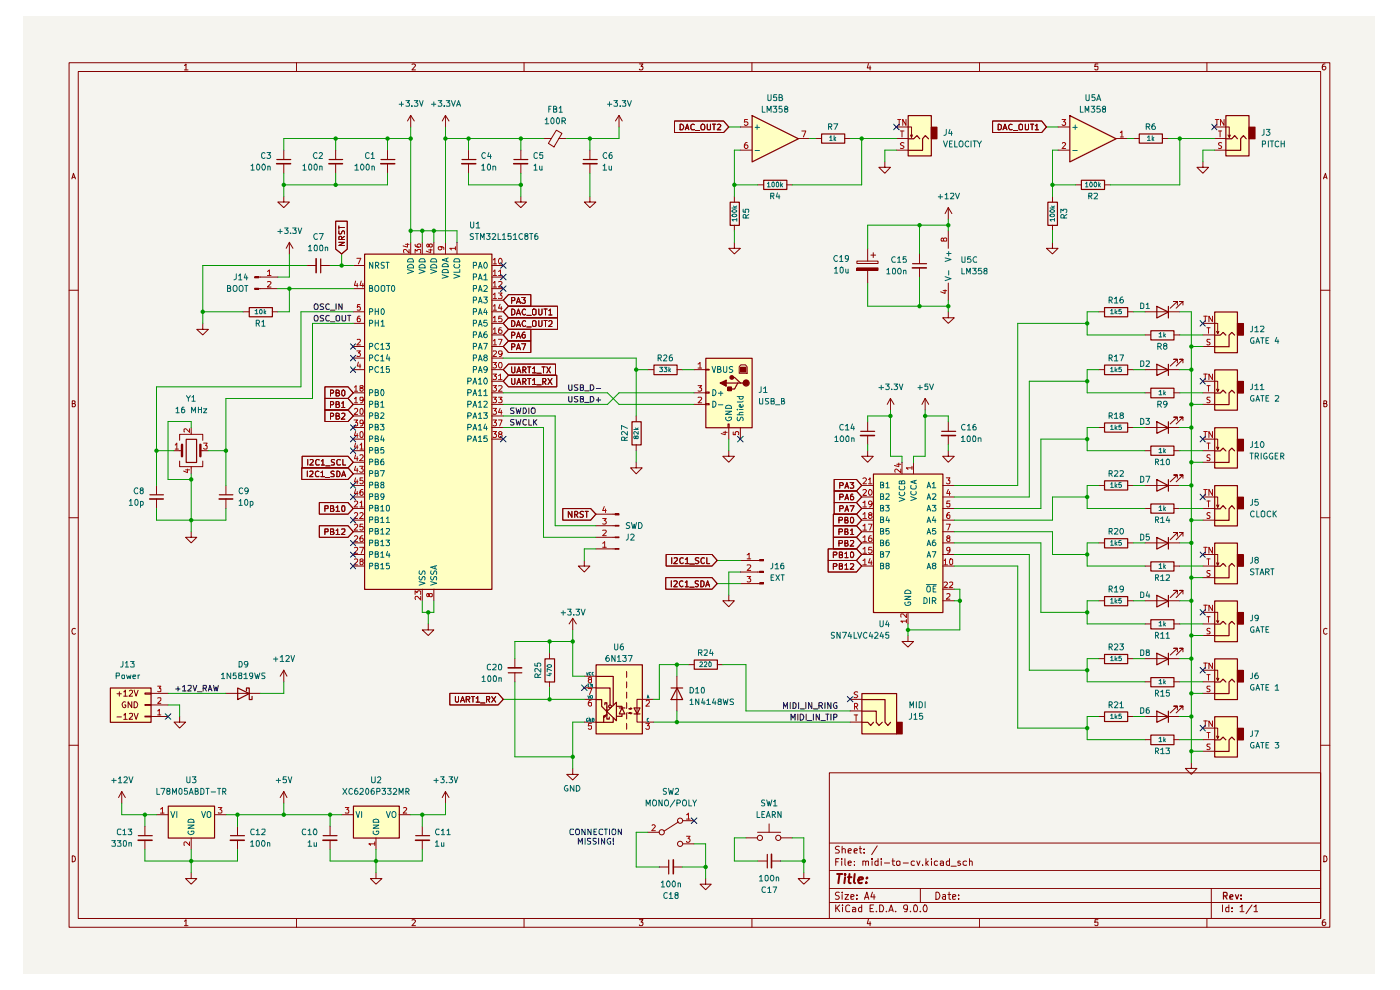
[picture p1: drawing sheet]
<svg xmlns="http://www.w3.org/2000/svg" width="297mm" height="210mm" viewBox="0 0 297 210" stroke-linecap="round" stroke-linejoin="round" font-family="sans-serif">
<path d="M5 3.4h286.8v203.2h-286.8z" fill="#f5f4ef"/>
<g fill="none" stroke="#840000" stroke-width=".21">
<path d="M14.7 13.3h267.4v183.4h-267.4zM16.6 15.2h263.6v179.6h-263.6zM39.1 13.9l.4-.3v1.2M39.1 14.8h.8M62.9 13.3v1.9M87.4 13.6h.5l.2 .2-.7 1h.7M111.2 13.3v1.9M135.6 13.6h.8l-.4 .5h.3l.1 .1-.1 .5-.5 .1-.2-.1M159.5 13.3v1.9M184.2 13.5l-.2 .9h.7M184.6 14v.8M207.8 13.3v1.9"/>
<path d="M232.9 13.6h-.6l-.1 .6 .6-.1 .1 .6-.1 .1h-.4l-.2-.1M256 13.3v1.9M281.1 13.6h-.4l-.2 1 .3 .2h.2l.3-.2v-.4l-.2-.1h-.5l-.1 .1M15.2 37.9l.4-1.1 .4 1.1M15.3 37.6h.6M280.8 37.9l.4-1.1 .3 1.1M280.8 37.6h.6M14.7 61.6h1.9M280.2 61.6h1.9M15.3 85.6h.5l.1-.2v-.3l-.6-.1v1.3l.6-.1 .1-.3-.2-.3M280.8 85.6h.5l.1-.2v-.3l-.6-.1v1.3l.6-.1 .1-.3-.2-.3M14.7 109.8h1.9"/>
<path d="M280.2 109.8h1.9M16 133.4l-.2-.1a.65 .65 0 0 0-.6 .6 .65 .65 0 0 0 .6 .6l.2-.1M281.5 133.4l-.2-.1a.65 .65 0 0 0-.6 .6 .65 .65 0 0 0 .6 .6l.2-.1M14.7 158.1h1.9M280.2 158.1h1.9M175.9 163.9h104.3v30.9h-104.3zM175.9 178.8h104.3M178.1 179.6l-.5-.1-.3 .2v.4l.5 .2 .3 .4-.2 .2h-.7M178.7 179.5v1.4M182.5 179.5v1.3v.1h.3M186.1 179.4l-1.2 1.9M15.3 181.5a.64 .64 0 0 1 .7 .7 .64 .64 0 0 1-.7 .6z"/>
<path d="M39.1 195.4l.4-.3v1.3M39.1 196.4h.8M62.9 194.8v1.9M87.4 195.2l.5-.1 .2 .2-.7 1.1h.7M111.2 194.8v1.9M135.6 195.1h.8l-.4 .5h.3l.1 .2-.1 .5-.5 .1-.2-.2M159.5 194.8v1.9M175.9 191.4h104.3M175.9 188.5h104.3M175.9 184.7h104.3M177.3 192v1.4M177.3 182.8h.5"/>
<path d="M177.6 192.6l.5 .8M178 182.1h-.7v1.5M178.1 189.3l-.5-.1-.3 .2v.4l.5 .2 .3 .4-.3 .4-.6-.1M178.1 192l-.8 .8M178.6 182.1v.2M178.6 182.6v1M178.7 189.2v.2M178.7 180.2l.2-.2 .4 .2v.7M178.7 189.8v1M178.7 192v.1M178.7 192.5v.9M179.2 189.8h.8l-.8 1h.8"/>
<path d="M179.2 182.1v1.3l.2 .2M179.9 183.1l.7-.1-.2-.4-.5 .2v.6l.3 .2 .3-.1M179.9 180.5l.7-.1-.2-.4-.5 .2v.6l.1 .1h.5M180.3 192.1l-.5-.1-.4 .3 .1 .9 .2 .2 .6-.1M180.5 190.3l.7-.2-.1-.3h-.6v.9h.6M180.9 192.5h.4l.2 .2v.7h-.6v-.4l.6-.2M181.2 180.5l.7-.1-.1-.3-.4-.1-.2 .2 .1 .7h.5M181.3 183.5v.1M181.3 182.7v.1M181.8 190.6v.2M181.8 189.8v.2M182.3 180h.5"/>
<path d="M182.8 192v1.4h-.5l-.2-.7 .3-.2h.4M183.1 182.7l.4-.1 .1 .2v.8M183.1 182.6v1M183.3 180.9h.1M183.3 180.1v.1M183.4 190.8l.5-1.6 .4 1.6M183.5 190.3h.7M183.6 182.8l.3-.2 .3 .1v.9M184.2 195l-.2 .9h.7M184.6 195.5v.9M184.6 192.7h.5M185 182.1v.2"/>
<path d="M185 182.6v1M185.1 189.2l-.4 1.1h1M185.3 192h-.7v1.4h.7M185.4 189.8v1M185.9 193.3v.1M186.3 182.7l-.5-.1-.2 .3 .1 .6h.6M186.3 182.1v1.5M186.6 192a.81 .81 0 0 1 .9 .4 .81 .81 0 0 1-.3 1h-.6zM186.9 182.1v.2M186.9 182.6v1M187.6 183.1h1.1M188 193.3v.1"/>
<path d="M188.6 193.4l.5-1.4 .4 1.4M188.7 193.1h.7M189.2 182.6h.6M189.4 182.1v1.3l.4 .2M190 193.3v.1M190.3 182.7h.6v.8h-.6zM191.6 183.1h1.1M192.5 192.6v.2a.52 .52 0 0 1-.8-.2l.2-.6h.4l.2 .1a1.27 1.27 0 0 1-.2 1.3h-.4M193.1 193.3v.1M194 192h.1a.87 .87 0 0 1 .3 1.4l-.5-.1-.1-.8zM194 182.7l-.4-.1-.3 .3 .1 .6h.6M194.5 182.6l.3 1 .4-1"/>
<path d="M195.2 193.3v.1M195.2 188.5v2.9M195.8 183.5v.1M196.2 192a.89 .89 0 0 1 .3 1.4h-.4l-.3-.5 .1-.6zM196.4 182.1v1.5M196.5 183.1l.4 .5M196.9 182.6l-.5 .5M197.6 182.1v.2M197.6 182.6v1M198.5 189.2a.77 .77 0 0 1 .9 .8 .77 .77 0 0 1-.9 .8zM198.9 182.7l-.4-.1-.3 .3 .1 .6h.6M199.5 182.7l.4-.1 .3 .2v.8"/>
<path d="M200 189.8h.6v1M200.2 183l-.7 .1v.4h.7M200.6 190.1l-.7 .2 .3 .5 .4-.1M201.1 189.8h.6M201.3 189.2v1.5l.4 .1M201.4 182.7l-.4-.1-.3 .3 .1 .6h.6M201.4 182.1v1.5M201.8 183.7h1.1M202.1 190.3l.7-.2-.1-.3h-.6v.9h.6M203.4 190.6v.2M203.4 189.8v.2M203.7 182.7h-.5v.4h.5l.1 .3-.3 .2-.3-.1"/>
<path d="M205.1 182.7l-.5-.1-.3 .3 .1 .6h.7M205.7 182.7l.4-.1 .2 .2v.8M205.7 182.1v1.5M207.8 194.8v1.9M232.9 195.1h-.6l-.1 .6 .6-.1 .1 .6-.1 .2h-.4l-.2-.2M256 194.8v1.9M257 188.5v6.3M259.3 192v1.4M260.7 192v1.4h-.6v-.9h.6M261.4 193.3v.1M261.4 192.5v.2M263.1 192.4l.3-.2 .1-.2v1.4"/>
<path d="M263.1 193.4h.8M265.6 192l-1.3 1.8M266 192.4l.5-.4v1.4M266 193.4h.8M280.8 181.5a.64 .64 0 0 1 .7 .7 .64 .64 0 0 1-.7 .6zM281.1 195.1l-.4 .1-.2 .9 .3 .3h.2l.3-.3v-.3l-.2-.2h-.5l-.1 .2"/>
</g>
<path d="M259.6 190h.6l.1-.5-.2-.2h-.5v1.4M259.9 190l.4 .7M260.9 190.3l.7-.2-.2-.3-.4 .1-.1 .7 .1 .1h.5M262.1 189.8l.3 .9 .4-.9M263.3 190.6v.1M263.3 189.9v.1" fill="none" stroke="#840000" stroke-width=".25"/>
<path d="M177.6 185.4h1.1M178.1 185.4l-.3 1.9M179.3 185.4v.2M179.3 186.1l-.2 1.2M179.9 186.1h.7M180.2 185.4l-.2 1.6 .1 .3h.4M181.3 185.4l-.2 1.6 .3 .3M182.1 186.7l.9-.2v-.3a.6 .6 0 0 0-.8 .1v1h.6M183.8 187.2v.1M183.9 186.2h.1l-.1 .1v-.1v.1" fill="none" stroke="#840000" stroke-width=".42"/>
<g fill="#ffffc2">
<path d="M257.6 152h4.9v8.5h-4.9z"/>
<path d="M257.6 115.2h4.9v8.6h-4.9z"/>
<path d="M257.6 127.4h4.9v8.7h-4.9z"/>
<path d="M257.6 139.7h4.9v8.6h-4.9z"/>
<path d="M257.6 78.4h4.9v8.6h-4.9z"/>
<path d="M257.6 103h4.9v8.5h-4.9z"/>
<path d="M74.9 171h9.8v6.7h-9.8z"/>
<path d="M126.4 141h9.8v14.6h-9.8z"/>
<path d="M35.6 171h9.9v6.7h-9.9z"/>
<path d="M23.4 145.9h8.6v7.3h-8.6z"/>
<path d="M77.3 53.9h27v71.1h-27z"/>
<path d="M257.6 66.1h4.9v8.7h-4.9z"/>
<path d="M257.6 90.7h4.9v8.5h-4.9z"/>
<path d="M260 24.5h4.9v8.5h-4.9z"/>
<path d="M226.9 24.5l9.8 4.9-9.8 4.9z"/>
<path d="M192.6 24.5h4.9v8.5h-4.9z"/>
<path d="M159.5 24.5l9.8 4.9-9.8 4.9z"/>
<path d="M182.8 147.1h7.4v8.5h-7.4z"/>
<path d="M185.3 100.5h14.7v29.4h-14.7z"/>
<path d="M149.7 76h9.8v14.7h-9.8z"/>
</g>
<path d="M242.9 115.2h7.4M249.8 113.7v-.7h-.8h.8l-1.6 1.5M251 113.7v-.7h-.7h.7l-1.5 1.5M242.9 120.1h1.2M242.9 127.4h7.4M249 120.1h1.3M249.8 126v-.8h-.8h.8l-1.6 1.6M251 126v-.8h-.7h.7l-1.5 1.6" fill="none" stroke="#840000" stroke-width=".21"/>
<path d="M244.1 119.2h5v1.9h-5zM245.4 114l2.5 1.2-2.5 1.3zM247.9 114v2.5M245.4 126.3l2.5 1.2-2.5 1.2zM247.9 126.3v2.4" fill="none" stroke="#840000" stroke-width=".25"/>
<path d="M262.5 154.4h1.2v2.5h-1.2z" fill="#840000"/>
<path d="M234.3 151h4.9v2h-4.9zM244.1 155.9h5v2.1h-5zM244.1 143.7h5v2h-5zM245.4 150.8l2.5 1.2-2.5 1.2zM247.9 150.8v2.4M257.7 152h4.8v8.6h-4.8zM257.7 156.9h1.2l.6-.5 .6 .5M261.9 156.9l-.6-.5-.6 .5v2.5h-3M262.5 154.5h1.3v2.4h-1.3z" fill="none" stroke="#840000" stroke-width=".25"/>
<g fill="none" stroke="#840000" stroke-width=".21">
<path d="M233.1 152h1.2M239.2 152h1.3M242.9 156.9h1.2M242.9 152h7.4M242.9 144.6h1.2M249 156.9h1.3M249 144.6h1.3M249.8 150.6v-.8h-.8h.8l-1.6 1.4M251 150.6v-.8h-.7h.7l-1.5 1.4M255.2 154.4h3.1v2.2l.3-.5M255.2 159.4h2.4M255.2 156.9h2.4"/>
<path d="M258.1 156.1l.2 .5M252.7 161.8v1.2h1.2l-1.2 1.3-1.2-1.3h1.2"/>
</g>
<path d="M255.4 152.9h.7M255.7 152.9v1.2M256 155.4h.7M256.4 155.4v1.2M256.7 157.8h-.6v.5l.5 .2 .1 .3-.2 .2-.5-.1M257.2 152.9v1.2l-.7-1.2v1.2" fill="none" stroke="#a90000" stroke-width=".21"/>
<path d="M262.5 117.6h1.2v2.5h-1.2z" fill="#840000"/>
<path d="M257.7 115.2h4.8v8.6h-4.8zM262.5 117.7h1.3v2.4h-1.3zM257.7 120.1h1.2l.6-.6 .6 .6M261.9 120.1l-.6-.6-.6 .6v2.5h-3" fill="none" stroke="#840000" stroke-width=".25"/>
<path d="M255.2 117.6h3.1v2.3l.3-.5M258.1 119.4l.2 .5M255.2 122.5h2.4M255.2 120.1h2.4" fill="none" stroke="#840000" stroke-width=".21"/>
<path d="M255.4 116.1h.7M255.7 116.1v1.3M256 118.5h.7M256.4 118.5v1.3M257.2 116.1v1.3l-.7-1.3v1.3M256.7 121.1h-.6v.4l.5 .2 .1 .3-.2 .3-.5-.1" fill="none" stroke="#a90000" stroke-width=".21"/>
<path d="M262.5 129.9h1.2v2.4h-1.2z" fill="#840000"/>
<path d="M257.7 127.5h4.8v8.6h-4.8zM257.7 132.4h1.2l.6-.6 .6 .6M261.9 132.4l-.6-.6-.6 .6v2.4h-3M262.5 129.9h1.3v2.5h-1.3z" fill="none" stroke="#840000" stroke-width=".25"/>
<path d="M255.2 129.9h3.1v2.2l.3-.4M255.2 134.8h2.4M255.2 132.3h2.4M258.1 131.7l.2 .4" fill="none" stroke="#840000" stroke-width=".21"/>
<path d="M255.4 128.4h.7M255.7 128.4v1.2M256 130.8h.7M256.4 130.8v1.2M256.7 133.4h-.6v.4a.47 .47 0 0 1 .5 .2 .47 .47 0 0 1 0 .5h-.6M257.2 128.4v1.2l-.7-1.2v1.2" fill="none" stroke="#a90000" stroke-width=".21"/>
<path d="M262.5 142.2h1.2v2.4h-1.2z" fill="#840000"/>
<g fill="none" stroke="#840000" stroke-width=".25">
<path d="M234.3 77.4h4.9v2.1h-4.9zM245.4 77.3l2.5 1.2-2.5 1.1zM247.9 77.3v2.3M234.3 89.7h4.9v2h-4.9zM244.1 94.6h5v2h-5zM244.1 82.4h5v2h-5zM245.4 89.5l2.5 1.2-2.5 1.2zM247.9 89.5v2.4M234.3 102h4.9v1.9h-4.9zM244.1 106.9h5v2h-5zM245.4 101.7l2.5 1.3-2.5 1.2zM247.9 101.7v2.5"/>
<path d="M257.7 139.8h4.8v8.6h-4.8zM257.7 144.7h1.2l.6-.6 .6 .6M261.9 144.7l-.6-.6-.6 .6v2.4h-3M262.5 142.2h1.3v2.5h-1.3z"/>
</g>
<g fill="none" stroke="#840000" stroke-width=".21">
<path d="M233.1 78.4h1.2M239.2 78.4h1.3M242.9 78.4h7.4M249.8 77v-.8h-.8h.8l-1.6 1.5M251 77v-.8h-.7h.7l-1.5 1.5M233.1 90.7h1.2M239.2 90.7h1.3M242.9 95.6h1.2M242.9 83.3h1.2M242.9 90.7h7.4M249 95.6h1.3M249 83.3h1.3"/>
<path d="M249.8 89.2v-.7h-.8h.8l-1.6 1.4M251 89.2v-.7h-.7h.7l-1.5 1.4M233.1 103h1.2M239.2 103h1.3M242.9 107.9h1.2M242.9 103h7.4M249 107.9h1.3M249.8 101.4v-.6h-.8h.8l-1.6 1.4M251 101.4v-.6h-.7h.7l-1.5 1.4M255.2 142.2h3.1v2.2l.3-.5M255.2 147.1h2.4M255.2 144.6h2.4"/>
<path d="M258.1 143.9l.2 .5"/>
</g>
<path d="M255.4 140.6h.7M255.7 140.6v1.2M256 143.1h.7M256.4 143.1v1.2M256.7 145.6h-.6a.47 .47 0 0 0 .1 .5 .47 .47 0 0 0 .4 .1v.5h-.6M257.2 140.6v1.2l-.7-1.2v1.2" fill="none" stroke="#a90000" stroke-width=".21"/>
<path d="M262.5 80.9h1.2v2.4h-1.2z" fill="#840000"/>
<path d="M257.7 78.5h4.8v8.5h-4.8zM257.7 83.4h1.2l.6-.6 .6 .6M261.9 83.4l-.6-.6-.6 .6v2.4h-3M262.5 80.9h1.3v2.5h-1.3z" fill="none" stroke="#840000" stroke-width=".25"/>
<path d="M255.2 80.9h3.1v2.2l.3-.5M255.2 85.8h2.4M255.2 83.3h2.4M258.1 82.6l.2 .5" fill="none" stroke="#840000" stroke-width=".21"/>
<path d="M255.4 79.3h.7M255.7 79.3v1.2M257.2 79.3v1.2l-.7-1.2v1.2M256 81.8h.7M256.4 81.8v1.2M256.7 84.3h-.6v.5l.5 .1 .1 .3-.2 .2h-.5" fill="none" stroke="#a90000" stroke-width=".21"/>
<path d="M262.5 105.4h1.2v2.5h-1.2z" fill="#840000"/>
<g fill="none" stroke="#840000" stroke-width=".25">
<path d="M244.1 70.2h5v1.9h-5zM234.3 114.3h4.9v1.9h-4.9zM257.7 103h4.8v8.6h-4.8zM257.7 107.9h1.2l.6-.7 .6 .7M261.9 107.9l-.6-.7-.6 .7v2.5h-3M262.5 105.5h1.3v2.4h-1.3zM234.3 126.5h4.9v2h-4.9zM234.3 138.8h4.9v2h-4.9zM244.1 131.5h5v1.9h-5zM245.4 138.6l2.5 1.2-2.5 1.2zM247.9 138.6v2.4M107.8 142.7h2.9"/>
<path d="M126.5 141h9.8v14.7h-9.8zM126.5 143.5h3.6v6.1M126.5 145.9h2.9v3.7M126.5 148.4h1.1v1.4l1.1 1M128.3 149.5v-.4h.4v1M128.7 150.9l2.1-1.9v3.9zM128.7 151.4l-.6 .7v-.3l.3 .2-.3 .1v1.1M128.7 151.5v1h.5v-.4M128.7 149.9v1.9M129.2 149.6h.4v.5h-.4zM130.1 152.3v.9h-3.6M130.9 149.8h1.1v.4"/>
<path d="M131.4 150.2h1.2M132 151.5v.4h-1.2M132 150.2l.6 1.2h-1.2zM134.5 150.2h1.3l-.6 1.2zM134.5 151.4h1.3M142.4 145.9h2.4M143.6 145.9l1.2 2.5h-2.4zM147.3 140h4.9v2h-4.9zM75 171h9.7v6.8h-9.7zM88.2 177.3h2.9M141.9 182.4v3M162.8 181.2v2.9"/>
</g>
<g fill="none" stroke="#840000" stroke-width=".21">
<path d="M242.9 71h1.2M249 71h1.3M141.3 117.6h9.8l1.1 1.3-1.1 1.2h-9.8zM142.5 118.3v1.3M143 118.4h.7v.4l-.8 .8h.8M145 118.4l-.3-.1a.65 .65 0 0 0-.5 .6 .65 .65 0 0 0 .5 .7l.3-.2M145.4 118.6l.4-.3v1.3M145.4 119.6h.7M146.3 119.6h1M148.3 118.4h-.7v.4l.5 .2 .2 .3-.3 .3-.5-.1M149.4 118.4l-.2-.1a.65 .65 0 0 0-.5 .6 .65 .65 0 0 0 .5 .7l.2-.2M149.9 118.3v1.3h.6"/>
<path d="M233.1 115.2h1.2M239.2 115.2h1.3M255.2 105.4h3.1v2.2l.3-.5M255.2 110.3h2.4M255.2 107.9h2.4M258.1 107.1l.2 .5M90.9 132.3v1.3h1.1l-1.1 1.2-1.3-1.2h1.3M109.2 139.7v2M121.5 131.2l-.8 1.1M121.5 131.2l.8 1.1M121.5 131.2v2.4M233.1 139.7h1.2"/>
<path d="M233.1 127.4h1.2M239.2 139.7h1.3M239.2 127.4h1.3M242.9 132.3h1.2M242.9 139.7h7.4M249 132.3h1.3M249.8 138.3v-.8h-.8h.8l-1.6 1.5M251 138.3v-.8h-.7h.7l-1.5 1.5M95.4 147.1h10.3l1.1 1.2-1.1 1.2h-10.3zM96.6 147.8v.9a.35 .35 0 0 0 .3 .3 .35 .35 0 0 0 .4-.3v-.9M97.7 148.9l.4-1.1 .5 1.1M97.8 148.6h.6"/>
<path d="M98.9 148.3h.6l.2-.4-.2-.1h-.6v1.1M99.2 148.3l.5 .6M100 147.8h.7M100.3 147.8v1.1M101 148.1l.4-.3v1.1M101 148.9h.8M101.9 149.1h1M103.2 148.3h.6v-.5h-.6v1.1M103.5 148.3l.4 .6M104.3 147.8l.9 1.1M105.2 147.8l-.9 1.1M109.2 142.7v1.9"/>
<path d="M124 148.3h2.4M124 153.2h2.4M124 143.4h2.4M124 145.9h2.4M132.9 142.4v1.3M132.9 144.6v1.3M132.9 146.8v1.3M132.9 149v1.3M132.9 151.2v1.3M132.9 153.4v1.3M133.4 150.3l.4-.1v.2l-.4-.1h.8M133.4 151.3l.4-.1v.2l-.4-.1h.8"/>
<path d="M138.7 148.3h-3.6v4.9h3.6M143.6 143.4v7.4M146.1 141h1.1M152.2 141h1.1M72.5 172.8h2.4M79.8 177.7v2.5M84.7 172.8h2.4M89.6 175.3v1.9M89.6 178.2v2M94.5 167.9l-.7 1.3M94.5 167.9l.8 1.3M94.5 167.9v2.5"/>
<path d="M121.5 163v1.3h-1.3l1.3 1.2 1.2-1.2h-1.2M137.4 176.5h2.5M143.9 174.3l-3 2M144.8 174.1h2.4M144.8 179h2.4M158.2 177.7h2.5M160.7 176.5h4.9M163.2 174.8v1.7M165.6 177.7h2.5M79.8 185.1v1.3h1.2l-1.2 1.1-1.2-1.1h1.2M139.9 183.9h1.9M142.8 183.9h2"/>
<path d="M149.7 186.4v1.1h-1.2l1.2 1.2 1.2-1.2h-1.2M160.7 182.6h2M163.7 182.6h1.9M170.5 185.1v1.3h-1.2l1.2 1.1 1.3-1.1h-1.3"/>
<circle cx="140.4" cy="176.5" r=".55"/>
<circle cx="144.3" cy="179" r=".55"/>
<circle cx="144.3" cy="174.1" r=".55"/>
<circle cx="161.2" cy="177.7" r=".55"/>
<circle cx="165.1" cy="177.7" r=".55"/>
</g>
<g fill="none" stroke="#a90000" stroke-width=".21">
<path d="M255.4 103.8h.7M255.7 103.8v1.3M256 106.3h.7M256.4 106.3v1.2M256.7 108.8h-.6v.4l.5 .2 .1 .3-.2 .3-.5-.1M257.2 103.8v1.3l-.7-1.3v1.3M124.8 146.1h.8l-.5 1.2M125.1 144.1l-.3-.2 .3-.3h.2l.2 .4-.4 .1-.3 .3v.2l.3 .3 .4-.2v-.4l-.2-.2M125.4 148.5l-.4 .2-.2 .8 .3 .3 .4-.2-.1-.6h-.4l-.2 .2M125.5 153.4h-.6l-.1 .6 .6-.1 .1 .6-.2 .2h-.3l-.2-.2M137 153.4h.8l-.5 .5 .5 .1v.5l-.2 .2h-.4l-.2-.2M137.1 148.7l.1-.2h.4l.2 .2v.3l-.8 .8h.8"/>
<path d="M73.2 171.3h.8l-.4 .4 .4 .3-.1 .5-.7-.1M79.5 179h-1.3l.4 .2v.1M79.5 178.6v.7M85.6 171.4l.4-.1 .3 .3-.8 .9h.8M138.4 175.1l.4-.2 .2 .4-.7 .9h.7M145.6 172.8l.5-.3v1.2M145.6 177.4h.8l-.4 .5 .3 .1 .1 .4-.3 .3h-.3l-.2-.2M145.6 173.7h.8"/>
</g>
<path d="M107.8 141.7h2.9M88.1 178.2h3M142.8 182.4v2.9M163.7 181.2v2.9" fill="none" stroke="#840000" stroke-width=".34"/>
<g fill="none" stroke="#006464" stroke-width=".21">
<path d="M124.4 142.6l.2 .6 .2-.6M124.7 147.5l.2 .6 .2-.6M124.8 152.5l-.2-.1-.2 .1v.5h.3v-.2M124.8 145.3h.1M125 145.1h-.2v.6h.2M125.3 147.6h.4v.5h-.4zM125.4 142.6l-.4 .1v.4h.4M125.4 152.4v.6l-.4-.6v.6M125.7 145.1v.6l-.3-.6v.6M125.7 152.4l.3 .1v.4l-.1 .1h-.2zM125.9 142.6l-.3 .1v.4l.2 .1 .1-.1M137.3 148.1l.2-.6 .2 .6"/>
<path d="M137.3 148h.3M137.6 152.5l-.1-.1-.2 .1v.4l.2 .1h.1M75.5 172.1l.5 1.3 .3-1.3M76.7 172.1v1.3M79.2 176.3v.5a.61 .61 0 0 0 .7 .2 .61 .61 0 0 0 .4-.7h-.5v.2M79.2 175h1.2l-1.2 .7h1.2M79.2 174a.66 .66 0 0 1 .7-.2 .66 .66 0 0 1 .5 .6h-1.2zM82 172.1l.4 1.3 .4-1.3M83.2 172.3l.3-.2 .4 .2 .1 .7-.3 .4-.5-.2z"/>
</g>
<path d="M161.1 118.7h.9v.3h-.9z" fill="#840000"/>
<path d="M161.1 118.7h.9v.3h-.9z" fill="none" stroke="#840000" stroke-width=".21"/>
<path d="M161.1 121.2h.9v.2h-.9z" fill="#840000"/>
<path d="M161.1 121.2h.9v.2h-.9z" fill="none" stroke="#840000" stroke-width=".21"/>
<path d="M161.1 123.6h.9v.3h-.9z" fill="#840000"/>
<g fill="none" stroke="#840000" stroke-width=".21">
<path d="M43 68.6v1.3h1.2l-1.2 1.1-1.3-1.1h1.3M51.6 66.1h1.2M57.7 66.1h1.2M68.9 82.1h4.9l1.1 1.2-1.1 1.2h-4.9zM70.1 83.4l.6-.1v-.5l-.6-.1v1.3M71.3 83.3l.6-.1v-.4l-.6-.1v1.3h.5l.3-.4-.4-.3M72.6 82.8l.3-.1 .3 .3v.7l-.3 .3a.77 .77 0 0 1-.3-1.2zM157.1 118.9h4M116.6 138.5v1.2M141.2 122.5h9.9l1.1 1.3-1.1 1.2h-9.9zM142.4 123.2v1.3M142.9 123.3l.5-.1 .3 .3-.8 1h.8"/>
<path d="M144.9 123.3a.58 .58 0 0 0-.8 .5 .58 .58 0 0 0 .8 .6v-.1M145.4 123.5l.3-.3v1.3M145.4 124.5h.7M146.3 124.6h.9M148.2 123.3h-.7v.4l.7 .3-.3 .5-.4-.1M148.7 123.2h.3l.4 .3v.6l-.4 .4h-.3zM149.7 124.5l.4-1.3 .4 1.3M149.9 124h.6M154.6 126.3v1.1h1.2l-1.2 1.3-1.3-1.3h1.3M157.1 121.3h4M157.1 123.8h4M161.1 123.6h.9v.3h-.9z"/>
<path d="M24.8 147.2h.9M24.8 152.1h.9M25.3 146.7v1M26.3 146.7h.1l.2-.3v1.3M26.3 151.7h.1l.2-.4v1.3M26.3 147.7h.7M26.3 152.6h.7M26.6 148.9h-.1a.64 .64 0 0 0-.6 .6 .64 .64 0 0 0 .5 .6l.3-.1v-.5h-.3M27.4 146.6l.2-.2h.3l.2 .2v.3l-.7 .8h.7M27.4 151.4h.7v.4l-.7 .8h.7M27.9 148.9v1.2l-.7-1.2v1.2M28.5 146.4l.4 1.3 .4-1.3"/>
<path d="M28.5 148.9a.65 .65 0 0 1 .7 .6 .65 .65 0 0 1-.7 .6zM28.5 151.3l.4 1.3 .4-1.3M30.7 147h1.3v.2h-1.3zM30.7 149.4h1.3v.2h-1.3zM30.7 151.9h1.3v.2h-1.3zM32 147.1h3.6M32 149.5h3.6M32 152h3.6M38.1 152v1.2h1.3l-1.3 1.2-1.2-1.2h1.2M47.9 147.1h7.4M60.2 142.2v2.4M60.2 142.2l-.8 1.2"/>
<path d="M60.2 142.2l.7 1.2M116.6 144.6v1.3M25.8 167.9l-.6 1.3M25.8 167.9l.8 1.3M25.8 167.9v2.5M30.7 175.3v1.9M30.7 178.2v2M33.2 172.8h2.4M40.6 177.7v2.5M45.5 172.8h2.4M50.4 175.3v1.9M50.4 178.2v2"/>
<path d="M60.2 167.9l-.8 1.3M60.2 167.9l.7 1.3M60.2 167.9v2.5M70 175.3v1.9M70 178.2v2M40.6 185.1v1.3h1.1l-1.1 1.1-1.2-1.1h1.2"/>
</g>
<path d="M158.5 117.7l.4-.3v1.1M158.5 119.9l.6-.1 .2 .2-.1 .3-.7 .7h.8M158.5 118.5h.8M158.5 122.3h.8l-.5 .4 .4 .1v.6h-.7M33.4 145.6h.7l-.3 .4 .3 .1v.6h-.7M33.4 148.1h.7v.4l-.7 .7h.7M33.4 150.8l.4-.3v1.2M33.4 151.7h.7M34 171.6l.5-.3v1.2M34 172.5h.8M40.2 178.6v.7l-.8-.7-.4 .1 .1 .6M46.3 171.3h.8l-.4 .4 .4 .3v.3l-.2 .2-.6-.1" fill="none" stroke="#a90000" stroke-width=".21"/>
<path d="M52.9 65.2h4.9v2h-4.9zM115.6 139.8h2v4.9h-2zM23.4 145.9h8.7v7.3h-8.7zM50.4 145.9l2.5 1.2-2.5 1.3zM52.3 146.5v-.6h.6v2.5h.6v-.7M29.3 177.3h3M35.7 171h9.8v6.8h-9.8zM48.9 177.3h3M68.5 177.3h3" fill="none" stroke="#840000" stroke-width=".25"/>
<path d="M29.3 178.2h3M48.9 178.2h2.9M68.5 178.2h3" fill="none" stroke="#840000" stroke-width=".34"/>
<path d="M36.2 172.1l.5 1.3 .4-1.3M37.5 172.1v1.3M39.9 175h1.3l-1.3 .7h1.3M40 176.3l-.1 .2a.64 .64 0 0 0 .6 .6 .64 .64 0 0 0 .7-.6l-.1-.2h-.5v.2M40.1 173.8h.9l.2 .6h-1.3zM42.8 172.1l.4 1.3 .4-1.3M43.9 172.3l.3-.2 .5 .2v.9l-.2 .2-.6-.2z" fill="none" stroke="#006464" stroke-width=".21"/>
<g fill="none" stroke="#0f0f0f" stroke-width=".21">
<path d="M66.7 67.1l.3-.2 .4 .2 .1 .6-.2 .4h-.5l-.2-.4zM66.7 64.6l.3-.2 .3 .1a.87 .87 0 0 1 0 1.1h-.5l-.2-.3zM68.7 67h-.7l-.1 .2 .3 .3h.2l.3 .4-.2 .2h-.6M68.7 64.5h-.7l-.1 .3 .3 .2h.2l.3 .5-.2 .1h-.6M69.9 67l-.3-.1a.67 .67 0 0 0-.5 .5 .67 .67 0 0 0 .2 .7l.6-.1M69.9 64.5l-.3-.1a.67 .67 0 0 0-.5 .6 .67 .67 0 0 0 .2 .6l.6-.1M70.1 68.3h.9M70.1 65.8h.9M71.3 67.1l.2-.2 .6 .2v.8l-.2 .2h-.4l-.2-.2zM71.3 64.4v1.2M72.6 66.9v1l.1 .2h.5l.1-.2v-1M72.6 64.4v1.2l-.7-1.2v1.2"/>
<path d="M73.7 66.9h.7M74.1 66.9v1.2M37.3 146.1h.9M37.8 145.6v1M38.7 145.7l.4-.3v1.2M38.7 146.6h.8M39.9 145.5l.6-.1 .1 .5-.8 .7h.8M41 145.4l.3 1.2 .4-1.2M41.9 146.7h.9M43.1 146h.6l.1-.5-.7-.1v1.2M43.4 146l.4 .6M44.2 146.6l.3-1.2 .5 1.2"/>
<path d="M44.3 146.2h.6M45.3 145.4l.3 1.2 .2-.9 .3 .9 .2-1.2"/>
</g>
<path d="M54 58.7h.9v.2h-.9z" fill="#840000"/>
<path d="M54 58.7h.9v.2h-.9z" fill="none" stroke="#840000" stroke-width=".21"/>
<path d="M54 61.1h.9v.3h-.9z" fill="#840000"/>
<g fill="none" stroke="#840000" stroke-width=".21">
<path d="M87.1 24.5l-.7 1.2M87.1 24.5l.8 1.2M87.1 24.5v2.4M94.5 24.5l-.7 1.2M94.5 24.5l.8 1.2M94.5 24.5v2.4M99.4 31.8v2M99.4 34.7v2.1M110.5 31.8v2M110.5 34.7v2.1M115.3 29.4h1.6M118 27.6l1.2 .7-1.7 2.9-1.2-.8z"/>
<path d="M118.5 29.4h1.7M125.1 31.8v2M125.1 34.7v2.1M131.3 24.5l-.7 1.2M131.3 24.5l.7 1.2M131.3 24.5v2.4M54.9 58.8h4M110.5 41.7v1.2h1.2l-1.2 1.1-1.3-1.1h1.3M125.1 41.7v1.2h1.3l-1.3 1.1-1.1-1.1h1.1M54 61.1h.9v.3h-.9zM54.9 61.2h4M119.4 107.9h5.9l1.1 1.2-1.1 1.2h-5.9z"/>
<path d="M121.3 108.5v1.2l-.7-1.2v1.2M121.9 109.1h.4l.3-.2-.3-.4h-.4v1.2M122.2 109.1l.4 .6M123.8 108.6l-.5-.1-.3 .2 .1 .3 .6 .2 .1 .3-.3 .2h-.5M124 118.9v1.2h1.1l-1.1 1.2-1.3-1.2h1.3M124.1 108.5h.7M124.5 108.5v1.2"/>
</g>
<path d="M56.7 57.6l.5-.4v1.2M56.7 59.8l.5-.1 .3 .3-.8 .9h.8M56.7 58.4h.8" fill="none" stroke="#a90000" stroke-width=".21"/>
<path d="M98 33.8h3M109 33.8h3M123.7 33.8h3" fill="none" stroke="#840000" stroke-width=".25"/>
<path d="M98 34.7h2.9M109 34.7h2.9M123.7 34.7h3" fill="none" stroke="#840000" stroke-width=".34"/>
<path d="M130.5 116.3h.8v.2h-.8z" fill="#840000"/>
<path d="M130.5 116.3h.8v.2h-.8z" fill="none" stroke="#840000" stroke-width=".21"/>
<path d="M130.5 113.9h.8v.2h-.8z" fill="#840000"/>
<path d="M130.5 113.9h.8v.2h-.8z" fill="none" stroke="#840000" stroke-width=".21"/>
<path d="M130.5 111.4h.8v.2h-.8z" fill="#840000"/>
<path d="M130.5 111.4h.8v.2h-.8z" fill="none" stroke="#840000" stroke-width=".21"/>
<path d="M130.5 109h.8v.2h-.8z" fill="#840000"/>
<g fill="none" stroke="#840000" stroke-width=".21">
<path d="M60.2 31.8v2M60.2 34.7v2.1M71.2 31.8v2M71.2 34.7v2.1M82.2 31.8v2M82.2 34.7v2.1M60.2 41.7v1.2h1.2l-1.2 1.1-1.3-1.1h1.3M61.4 51.4l-.7 1.3M61.4 51.4l.8 1.3M61.4 51.4v2.5M65.1 56.3h2M68 56.3h2"/>
<path d="M71.2 46.9h2.5v5.9l-1.2 1.1-1.3-1.1zM71.9 51.4h1.2l-1.2 .7h1.2M71.9 49l.1 .6h.3l.4-.6 .4 .1v.5M71.9 47.9v.7M71.9 48.3h1.2M72.5 50.8v-.6h-.6v.6h1.2M73.1 50.1l-.6 .5M74.9 56.3h2.4M87.1 51.4v2.5M89.6 51.4v2.5M92 51.4v2.5M94.5 51.4v2.5"/>
<path d="M96.9 51.4v2.5M104.3 56.3h2.5M104.3 58.8h2.5M74.9 78.4h2.4M74.9 61.2h2.4M74.9 66.1h2.4M74.9 68.6h2.4M74.9 73.5h2.4M74.9 76h2.4M104.3 78.4h2.5M104.3 61.2h2.5M104.3 66.1h2.5"/>
<path d="M104.3 68.6h2.5M104.3 73.5h2.5M104.3 76h2.5M104.3 63.7h2.5M104.3 71h2.5M107.9 77.2h10v2.4h-10l-1.1-1.2zM107.9 79.6h10.2v2.5h-10.2l-1.1-1.2zM107.9 69.9h4.7v2.4h-4.7l-1.1-1.3zM107.9 72.3h4.7v2.5h-4.7l-1.1-1.3zM107.9 67.4h10.4v2.5h-10.4l-1.1-1.3zM107.9 65h10.4v2.4h-10.4l-1.1-1.3zM107.9 62.5h4.7v2.5h-4.7l-1.1-1.3z"/>
<path d="M108.5 77.8v1l.3 .3 .4-.2v-1.1M108.5 71.1l.6-.1 .1-.4-.7-.1v1.2M108.5 73.6l.6-.1 .1-.4-.7-.2v1.3M108.5 68l.6 .2 .1 .1v.6l-.4 .4h-.3zM108.5 65.5h.3l.4 .4v.6l-.4 .3h-.3zM108.5 63.8l.7-.1v-.4l-.7-.2v1.3M109.6 71.7l.4-1.2 .4 1.2M109.6 74.2l.4-1.3 .4 1.3M109.6 69.3l.4-1.3 .4 1.3M109.6 66.8l.4-1.3 .4 1.3M109.6 64.4l.4-1.3 .4 1.3M109.6 79.1l.5-1.3 .4 1.3"/>
<path d="M109.7 78.8h.6M109.7 71.4h.6M109.7 73.8h.6M109.7 68.9h.6M109.7 66.5h.6M109.7 64h.6M110.7 72.9h.8l-.5 1.3M110.7 63.1h.7l-.3 .5 .3 .1v.5l-.1 .2-.6-.2M110.9 78.5h.4l.3-.4-.3-.3h-.4v1.3M111.2 78.5l.4 .6M111.3 70.5l-.4 .1-.2 .9 .3 .2 .4-.1-.1-.6h-.4l-.2 .2M111.5 68.2l-.2-.2a.6 .6 0 0 0-.5 .7 .6 .6 0 0 0 .6 .5l.1-.1"/>
<path d="M111.5 65.7l-.2-.2a.6 .6 0 0 0-.5 .7 .6 .6 0 0 0 .6 .5l.1-.1M111.8 69.4h.9M111.8 66.9h.9M111.9 77.8h.7M112.3 77.8v1.3M113 78.2l.4-.4v1.3M113 68.2l.2-.2 .5 .2v.9l-.2 .2-.5-.2zM113 65.7l.2-.2 .5 .2v.9l-.2 .2-.5-.2zM113 79.1h.7M113.9 79.2h.9M114.3 68v1.1l.2 .2h.2l.3-.3v-1M114.3 65.5v1.1l.2 .2h.2l.3-.2v-1.1"/>
<path d="M115 77.8h.7M115.3 77.8v1.3M115.4 68h.7M115.4 65.5h.7M115.7 65.5v1.3M115.7 68v1.3M116 77.8l.8 1.3M116.4 68.2l.2-.2h.3l.2 .2v.4l-.8 .7h.8M116.4 65.9l.4-.4v1.3M116.4 66.8h.7M116.8 77.8l-.8 1.3M137.4 78.4h1.3"/>
<path d="M143.6 78.4h1.2M242.9 66.1h7.4M249.8 64.7v-.8h-.8h.8l-1.6 1.5M251 64.7v-.8h-.7h.7l-1.5 1.5M36.9 95.6h1.7M38.1 93.4v-1.3h4.9v1.3M38.1 97.8v1.2h4.9v-1.2M40.6 90.7v1.4M40.6 99v1.5M42.5 95.6h1.7M64 99.2h9.8l1.1 1.3-1.1 1.2h-9.8zM64.1 96.8h9.7l1.1 1.3-1.1 1.1h-9.7z"/>
<path d="M65.2 99.9v1.2M65.3 97.5v1.1M65.8 97.5h.4l.3 .3-.8 .8h.8M67.7 97.5a.45 .45 0 0 0-.7 .2v.7l.1 .2h.6M68.2 97.8l.3-.3v1.1M68.2 98.6h.6M68.9 87h4.9l1.1 1.2-1.1 1.2h-4.9zM68.9 84.5h4.9l1.1 1.3-1.1 1.2h-4.9zM69.1 98.8h.9M70.1 88.3l.6-.1v-.5l-.6-.1v1.3M70.1 85.9l.6-.1v-.5l-.6-.1v1.3M71 97.5h-.6v.5a.47 .47 0 0 1 .4 .2 .47 .47 0 0 1 .1 .4h-.6"/>
<path d="M71.3 88.2h.6v-.5l-.6-.1v1.3h.5l.3-.4-.4-.3M71.3 85.8l.6-.1v-.4l-.6-.1v1.3h.5l.3-.5-.4-.2M71.5 99.9a.66 .66 0 0 1 .6 .5 .66 .66 0 0 1-.2 .7h-.4zM72.2 97.5h-.1a.45 .45 0 0 0-.6 .2v.7l.1 .2h.6M72.5 87.7h.7v.5l-.8 .7h.8M72.5 85.5l.3-.3v1.3M72.5 86.5h.7M72.7 97.5v1.1h.6M74.9 83.3h2.4M74.9 85.8h2.4M74.9 88.2h2.4M74.9 90.7h2.4"/>
<path d="M74.9 93.1h2.4M74.9 95.6h2.4M74.9 98.1h2.4M104.3 83.3h2.5M104.3 85.8h2.5M104.3 88.2h2.5M104.3 90.7h2.5M104.3 93.1h2.5M104.3 80.9h2.5M108.5 80.3v1l.3 .2 .4-.1v-1.1M109.6 81.5l.5-1.2 .4 1.2M109.7 81.1h.6"/>
<path d="M110.9 81h.4l.3-.5-.3-.2h-.4v1.2M111.2 81l.4 .5M111.9 80.3h.7M112.3 80.3v1.2M113 80.6l.4-.3v1.2M113 81.5h.7M113.9 81.6h.9M115.2 81l.5-.1v-.5l-.5-.1v1.2M115.4 81l.4 .5M116.3 80.3l.8 1.2M117.1 80.3l-.8 1.2M135 98.1v1.1h1.2l-1.2 1.3-1.2-1.3h1.2"/>
<path d="M135 88.2v1.2M135 94.3v1.3M33.2 103v1.9M33.2 105.8v2.1M40.6 112.8v1.2h1.1l-1.1 1.2-1.2-1.2h1.2M47.9 103v1.9M47.9 105.8v2.1M65.7 100h.7v.4l-.8 .7h.8M67.7 100l-.3-.1a.67 .67 0 0 0-.5 .5 .67 .67 0 0 0 .2 .7l.6-.1M67.7 106.6h6.1l1.1 1.3-1.1 1.2h-6.1zM67.7 111.5h6.1l1.1 1.3-1.1 1.2h-6.1zM68.1 100.3l.3-.4v1.2"/>
<path d="M68.1 101.1h.7M68.9 107.9h.6l.1-.5-.7-.1v1.2M68.9 112.8h.6l.1-.5-.7-.1v1.2M69 101.3h.9M70.1 107.9l.6-.1v-.5h-.6v1.2l.7-.1 .1-.4-.4-.1M70.1 112.8l.6-.1v-.5h-.6v1.2l.7-.1 .1-.3-.4-.2M70.9 100l-.5-.1-.2 .3 .2 .3 .5 .2v.3l-.7 .1M71.3 107.6l.3-.3v1.2M71.3 112.5l.3-.3v1.2M71.3 108.5h.8M71.3 113.4h.8M72.5 101.1l.4-1.2 .4 1.2"/>
<path d="M72.5 112.3l.6-.1 .1 .5-.8 .7h.8M72.6 107.4l.4-.1 .2 .2v.7l-.2 .3-.4-.1zM72.6 100.8h.6M74.9 100.5h2.4M74.9 103h2.4M74.9 105.4h2.4M74.9 107.9h2.4M74.9 110.3h2.4M74.9 112.8h2.4M74.9 115.2h2.4M74.9 117.6h2.4M126.4 116.4h4.1"/>
<path d="M126.4 114h4.1M126.4 111.5h4.1M126.4 109.1h4.1M130.5 109h.8v.2h-.8zM74.9 120.1h2.4M89.6 125v2.4M92 125v2.4"/>
</g>
<g fill="none" stroke="#a90000" stroke-width=".21">
<path d="M75.4 59.6l-.2 .9h.8M75.7 54.8h.8l-.5 1.2M76.6 59.6l-.2 .9h.7M86 51.8h.8M86.4 51.7v.7l-.9-.2M86.8 52.9v.8l-.7-.8h-.4v.7M88.1 53.7v-.8l.4 .4 .2-.4h.5v.8M88.1 51.8v.5l.5 .1 .6-.1v-.5h-.6l-.1 .4 .2 .2M90.9 53h.8M91 52l.3-.3h.2l.2 .1v.5a.51 .51 0 0 1-.5 0 .51 .51 0 0 1-.3-.5l-.1-.1a.35 .35 0 0 0-.3 .4 .35 .35 0 0 0 .3 .3l.2-.2M91.4 52.8v.8l-1-.3M93.5 52.3l.2 .2-.1 .4h-.5v-.6h.8l.3 .2v.4"/>
<path d="M96.6 52.7h-1.2l.4 .3M96.6 52.3v.7M104.7 55.1l.3-.3v1.2M104.7 57.6l.3-.4v1.2M104.7 56h.6M104.7 58.4h.6M105.8 57.6l.4-.4v1.2M105.8 59.8l.5-.1 .2 .3-.7 .9h.7M105.8 58.4h.7M105.9 54.9l.3-.1a.84 .84 0 0 1 .1 1.2l-.4-.1a.78 .78 0 0 1 0-1zM75.7 74.4h.8l-.5 .5 .5 .2-.1 .4h-.7M75.8 72.1l.6-.1 .1 .3-.8 .9h.8"/>
<path d="M75.8 60.1v.8M76 76.8l-.2 .9h.7M76.4 64.6h-.5l-.1 .6 .2-.2 .4 .1v.7l-.6-.1M76.4 67.1h-.4l-.2 .5 .1 .7h.5a.43 .43 0 0 0 0-.6 .43 .43 0 0 0-.5-.1l-.1 .1M76.4 77.2v.9M77 60.1v.8M104.6 76.9h.7l-.4 .4 .4 .3-.1 .4h-.6M104.6 79.3h.7l-.4 .5 .3 .1v.5h-.6M104.7 60l.3-.3v1.2M104.7 62.5l.3-.3v1.1M104.7 65l.3-.4v1.2M104.7 67.4l.3-.3v1.2"/>
<path d="M104.7 69.9l.3-.4v1.2M104.7 72.3l.3-.3v1.2M104.7 74.5l.5-.1 .1 .4-.7 .8h.7M104.7 60.9h.6M104.7 63.3h.6M104.7 65.8h.6M104.7 68.3h.6M104.7 70.7h.6M104.7 73.2h.6M105.8 62.2h.7l-.4 .4 .4 .2v.4l-.2 .1h-.5M105.8 72h.7l-.5 1.2M105.8 79.7l.4-.4v1.2"/>
<path d="M105.9 76.9l.4 .1a.66 .66 0 0 1-.2 1.1 .84 .84 0 0 1-.2-1.2zM106.1 64.5l-.3 .9h.7M106.3 69.5l-.4 .1-.1 .9 .1 .2 .5-.1 .1-.4-.2-.3h-.3l-.2 .3M106.3 65v.8M106.4 67.1h-.6v.6l.1-.2h.4l.2 .2-.1 .5h-.6M106.5 74.9l-.2 .3h-.3l-.2-.3v-.3l.1-.2h.4a.94 .94 0 0 1 0 1.1l-.4 .1M37.2 94.4l.3-.4v1.3M37.2 95.3h.7M39.4 99.7h.8M39.8 99.5v.8l-.8-.4M40.2 90.9v.8l-.8-.8-.4 .1 .1 .6M43.2 94h.7l-.3 .5 .3 .1v.5l-.1 .2h-.4l-.2-.2"/>
<path d="M75.1 89.1h.8l-.5 .5 .5 .1v.6h-.8M75.2 82.1l.3-.3v1.2M75.2 84.6l.3-.3v1.1M75.2 86.8l.2-.2 .4 .1 .1 .5-.8 .7h.8M75.2 83h.7M75.2 85.4h.7M75.4 91.5l-.2 .9h.8M75.4 94l-.2 .8h.8M75.4 96.4l-.2 .9h.8M75.4 98.9l-.2 .9h.8M75.8 92v.8M75.8 94.4v.9"/>
<path d="M75.8 96.9v.8M75.8 99.3v.9M76.3 98.9h.8l-.5 .5 .5 .3-.1 .4-.5 .1-.2-.2M76.4 94.4l.3-.4v1.3M76.4 96.6l.4-.2 .3 .5-.8 .8h.8M76.4 95.3h.7M76.6 82.3l-.2-.2v-.2l.6-.1v.4l-.6 .2v.5a.42 .42 0 0 0 .6 0 .42 .42 0 0 0 0-.6h-.2M76.6 86.6a.75 .75 0 0 1 .2 1.3l-.4-.3v-.7zM76.6 91.5a.75 .75 0 0 1 .2 1.3l-.4-.2v-.8zM77.1 84.8l-.1 .1h-.5l-.1-.6h.6l.1 .1-.2 1h-.4M77.1 89.7l-.1 .1h-.5l-.1-.5 .4-.2 .3 .2-.2 1-.4 .1M104.6 81.8h.7l-.4 .4 .3 .1v.6h-.6"/>
<path d="M104.6 84.3h.7l-.4 .4 .3 .1v.6h-.6M104.6 86.6h.7l-.4 .5 .3 .1v.6h-.6M104.6 89.1h.7l-.4 .5 .3 .1v.6h-.6M104.6 91.5h.7l-.4 .5 .3 .1v.6h-.6M105.8 81.9l.5-.1 .2 .2-.1 .3-.6 .7h.7M105.8 84.3h.7l-.4 .4 .3 .1v.6h-.6M105.8 89.1h.7l-.5 1.3M105.8 80.5h.7M106 92.1l-.2-.3 .2-.3h.3l.2 .4-.7 .4v.3l.2 .2 .4-.1 .1-.1v-.3l-.2-.2M106.1 86.6l-.3 .9h.7M106.3 87.1v.8M75.2 106.4l.2-.1 .4 .1 .1 .4-.8 .7h.8"/>
<path d="M75.2 108.9l.2-.2 .4 .1 .1 .4-.8 .8h.8M75.2 111.3l.2-.1 .4 .1 .1 .4-.8 .8h.8M75.2 113.8l.4-.2 .3 .2v.3l-.8 .8h.8M75.2 116.2h.7v.4l-.8 .8h.8M75.2 118.6h.7v.5l-.8 .7h.8M75.4 101.4l-.2 .8h.8M75.4 103.8l-.2 .9h.8M75.8 101.8v.8M75.8 104.2v.9M76.3 116.1h.8l-.5 1.3M76.4 106.6l.3-.3v1.2M76.4 108.9l.4-.2 .3 .4-.8 .9h.8"/>
<path d="M76.4 107.5h.7M76.6 119.1l-.2-.1 .1-.4a.35 .35 0 0 1 .3 0 .35 .35 0 0 1 .3 .3l-.1 .2-.6 .1v.4l.2 .2 .5-.2v-.3l-.3-.2M77 101.4h-.6v.6l.4-.1 .3 .2-.1 .4-.5 .1-.1-.1M77 103.8h-.3l-.3 .4 .1 .8a.43 .43 0 0 0 .5-.1 .43 .43 0 0 0 0-.6h-.5l-.1 .3M77 111.2h-.6v.6l.6-.1 .1 .2-.1 .5-.5 .1-.1-.2M77 113.6h-.3l-.3 .4v.7l.2 .2 .4-.1v-.7h-.5l-.1 .2M127.9 115.2l.4-.3v1.2M127.9 112.5h.5l.2 .1-.1 .4-.6 .6h.7M127.9 110h.7l-.4 .4 .4 .3-.1 .4h-.6M127.9 116.1h.7M128.2 107.5l-.3 .8h.7M128.4 108v.7"/>
<path d="M88.1 126.1v-.8l.4 .4 .2-.4 .5 .1v.7M89.2 126.5v.8l-.6-.8h-.5v.7M91 126.1l.2-.2h.4l.1 .6a.53 .53 0 0 1-.6 0 .53 .53 0 0 1-.2-.6h-.3l-.1 .4 .3 .3 .2-.3"/>
</g>
<g fill="none" stroke="#0f0f0f" stroke-width=".21">
<path d="M109.1 86.5h-.6l-.2 .2 .2 .4 .6 .3-.1 .2h-.7M109.1 89h-.6l-.2 .2 .2 .3 .5 .2v.4h-.7M109.5 86.5l.2 1.2 .3-.8 .2 .8 .3-1.2M109.5 89l.2 1.2 .3-.9 .2 .9 .3-1.2M111 86.5h.4a.66 .66 0 0 1 .3 .8 .66 .66 0 0 1-.7 .4zM111.7 89.1l-.5-.1a.61 .61 0 0 0-.3 .8 .61 .61 0 0 0 .8 .3M112.2 89v1.2h.6M112.2 86.5v1.2M112.9 86.5h.5a.77 .77 0 0 1-.2 1.2l-.3-.1a.87 .87 0 0 1 0-1.1zM113.2 89v1.2M113.4 89.5l.5 .7M113.9 89l-.7 .7"/>
<path d="M120.7 81.6v1l.2 .2 .4-.1v-1.1M120.7 84.1v.9l.2 .3 .4-.1v-1.1M122.6 81.6h-.6l-.2 .2 .3 .4h.2l.3 .3-.1 .2h-.7M122.6 84.1h-.6l-.2 .2 .2 .3 .6 .3-.1 .3h-.7M123.1 82.2h.4l.3-.2-.2-.4h-.5v1.2l.7-.1v-.4l-.3-.1M123.1 84.6h.5l.2-.3-.2-.2h-.5v1.2l.7-.1v-.4l-.3-.2M124 82.9h1M124 85.4h1M125.2 81.6h.5a.66 .66 0 0 1 .3 .8 .66 .66 0 0 1-.8 .4zM125.2 84.1h.5a.66 .66 0 0 1 .3 .8 .66 .66 0 0 1-.8 .4zM126.5 82.4h.9M126.5 84.8h.9"/>
<path d="M126.9 84.3v1"/>
</g>
<path d="M58.7 33.8h3M69.8 33.8h2.9M80.8 33.8h3M68 54.9v3M77.3 53.9h27.1v71.1h-27.1zM138.7 77.4h4.9v2.1h-4.9zM245.4 65l2.5 1.2-2.5 1.3zM247.9 65v2.5M39.5 93.2h2.2v4.9h-2.2zM134.1 89.5h1.9v4.9h-1.9zM31.8 105h2.9M46.5 105h2.9" fill="none" stroke="#840000" stroke-width=".25"/>
<g fill="none" stroke="#006464" stroke-width=".21">
<path d="M79.1 55.6v1.3l-.7-1.3v1.3M79.7 56.3l.6-.1v-.5l-.6-.1v1.3M79.9 56.3l.5 .6M81.5 55.7l-.5-.1-.1 .2v.3a.57 .57 0 0 1 .6 .7h-.6M81.9 55.6h.7M82.2 55.6v1.3M86.4 57.2l1.3 .4-1.3 .4M86.5 56.3a.66 .66 0 0 1 .8-.2 .66 .66 0 0 1 .4 .7h-1.3zM86.5 55.1l.3-.2h.7l.2 .7h-1.3zM88.9 57.2l1.3 .4-1.3 .4M89 56.3a.66 .66 0 0 1 .8-.2 .66 .66 0 0 1 .4 .7h-1.3zM89 55.1l.2-.2h.6l.4 .4v.3h-1.3z"/>
<path d="M91.4 57.2l1.2 .4-1.2 .4M91.4 56.3a.66 .66 0 0 1 .8-.2 .66 .66 0 0 1 .4 .7h-1.2zM91.5 55h1l.1 .6h-1.2zM93.8 58.3l1.3 .4-1.3 .3M93.9 57.3l.3-.1h.5a.52 .52 0 0 1 .4 .6h-1.3zM93.9 56.1a.66 .66 0 0 1 .8-.2 .66 .66 0 0 1 .4 .7h-1.3zM94.7 54.9v.6M95.1 54.7l-1.3 .4 1.3 .5M96.3 58.2l1.2 .4-1.2 .4M96.4 56.1l-.1 .3 .3 .4 .8-.1 .1-.3-.1-.3M96.4 55h1l.1 .6h-1.2zM97.5 57.2v.6h-1.2"/>
<path d="M100.4 56.3l.7-.1v-.4l-.2-.2h-.5v1.3M100.4 58.8l.7-.1v-.4l-.2-.2h-.5v1.3M101.5 56.9l.4-1.3 .4 1.3M101.5 59.4l.4-1.3 .4 1.3M101.6 56.6h.6M101.6 59h.6M102.6 58.5l.4-.4v1.3M102.6 59.4h.8M102.8 55.7a.6 .6 0 0 1 .7 .5 .6 .6 0 0 1-.5 .7l-.4-.5zM78.4 61.1h.5l.1-.4-.6-.2v1.3h.4l.3-.4-.4-.3M78.4 66.1h.6v-.6h-.6v1.2M78.4 68.6l.6-.1v-.5l-.6-.1v1.3"/>
<path d="M78.4 73.5l.6-.1v-.5l-.6-.1v1.3M78.4 76l.6-.1v-.5l-.6-.1v1.3M78.4 78.4l.6-.1v-.5l-.6-.1v1.3M79.6 60.7l.5-.2a.86 .86 0 0 1 0 1.3 .46 .46 0 0 1-.6-.4zM79.6 65.5v1.2M79.6 67.9v1.3M79.6 66.1h.7M79.6 68.5h.7M80.3 73l-.2-.2a.64 .64 0 0 0-.6 .7 .64 .64 0 0 0 .6 .6l.2-.2M80.3 75.5l-.2-.2a.64 .64 0 0 0-.6 .6 .64 .64 0 0 0 .6 .7l.2-.2M80.3 77.9l-.2-.2a.64 .64 0 0 0-.6 .7 .64 .64 0 0 0 .6 .6l.2-.2M80.3 65.5v1.2"/>
<path d="M80.3 67.9v1.3M80.8 73.2l.3-.4v1.3M80.8 75.6l.3-.3v1.3M80.8 78.1l.3-.4v1.3M80.8 74.1h.7M80.8 76.6h.7M80.8 79h.7M80.9 60.7l.2-.2 .5 .2v1l-.2 .1-.5-.1zM80.9 68.3l.3-.4v1.3M80.9 69.2h.6M81.1 65.5a.68 .68 0 0 1 .5 .6 .68 .68 0 0 1-.5 .6l-.2-.2v-.8zM81.9 72.8h.7l-.4 .5h.4v.7l-.6 .1-.1-.2"/>
<path d="M82 60.5h.7M82.2 75.2l-.2 .9h.7M82.4 60.5v1.3M82.6 77.7h-.6v.6l.6-.1v.7l-.5 .1-.1-.2M82.6 75.7v.9M83.3 60.5a.68 .68 0 0 1 .5 .7 .68 .68 0 0 1-.5 .6l-.2-.2v-.8zM100.4 61.2l.7-.1v-.4l-.2-.2h-.5v1.3M100.4 63.7l.7-.1v-.4l-.2-.2h-.5v1.3M100.4 66.1h.7v-.5l-.2-.1h-.5v1.2M100.4 68.6h.5l.2-.2v-.3l-.2-.2h-.5v1.3M100.4 71h.5l.2-.1v-.4l-.2-.1h-.5v1.2M100.4 73.5h.5l.2-.2v-.3l-.2-.2h-.5v1.3"/>
<path d="M100.4 76h.5l.2-.2v-.3l-.2-.2h-.5v1.3M100.4 78.4h.5l.2-.2v-.3l-.2-.2h-.5v1.3M101.5 61.8l.4-1.3 .4 1.3M101.5 64.3l.4-1.3 .4 1.3M101.5 66.7l.4-1.2 .4 1.2M101.5 69.2l.4-1.3 .4 1.3M101.5 71.6l.4-1.2 .4 1.2M101.5 74.1l.4-1.3 .4 1.3M101.5 76.6l.4-1.3 .4 1.3M101.5 79l.4-1.3 .4 1.3M101.6 61.5h.6M101.6 63.9h.6"/>
<path d="M101.6 66.4h.6M101.6 68.8h.6M101.6 71.3h.6M101.6 73.8h.6M101.6 76.2h.6M101.6 78.6h.6M102.6 60.7l.2-.2h.3l.3 .3-.1 .3-.7 .7h.8M102.6 63h.8l-.4 .5 .3 .1 .1 .4-.3 .3h-.3l-.2-.2M102.6 72.8h.8l-.5 1.3M102.9 75.8l-.3-.3 .3-.2h.2l.3 .3-.8 .4v.3l.3 .3h.2l.3-.3v-.3l-.3-.2M103 65.5l-.4 .8h.8M103.2 70.4l-.4 .1-.2 .9 .3 .2h.2l.3-.2-.2-.5h-.4l-.2 .2"/>
<path d="M103.2 65.9v.8M103.3 67.9h-.6l-.1 .6 .6-.1 .2 .5-.3 .3h-.3l-.2-.2M103.4 78.2l-.3 .3h-.2l-.3-.3v-.2l.3-.3h.2a.72 .72 0 0 1 .3 .8 .72 .72 0 0 1-.6 .5M78.4 83.3l.6-.1v-.5l-.6-.1v1.3M78.4 85.8l.6-.1v-.5l-.6-.1v1.3M78.4 88.2h.6v-.6h-.6v1.1M78.4 90.7l.6-.1v-.5l-.6-.1v1.2M78.4 93.1h.6v-.5l-.6-.1v1.2M78.4 95.5h.6v-.5l-.6-.1v1.2M78.4 98h.6v-.5l-.6-.1v1.2M79.6 83.2h.6v-.5l-.6-.1v1.3h.5l.2-.2v-.4l-.3-.1M79.6 85.7l.6-.1v-.4l-.6-.1v1.3h.5l.2-.2v-.4l-.3-.1"/>
<path d="M79.6 88.2l.6-.1v-.5h-.6v1.1h.6l.1-.5h-.3M79.6 90.6h.4l.3-.2-.1-.3-.6-.1v1.2h.6l.1-.5-.3-.1M79.6 93.1h.4l.3-.3-.1-.2-.6-.1v1.2h.6l.1-.6h-.3M79.6 95.5h.4l.3-.2-.1-.3-.6-.1v1.2h.6l.1-.5-.3-.1M79.6 98h.4l.3-.3-.1-.2-.6-.1v1.2h.6l.1-.5-.3-.1M80.7 90h.8l-.5 .4 .5 .3-.1 .5-.7-.1M80.7 99.8h.8l-.5 1.2M80.8 85.4l.3-.3v1.3M80.8 87.6h.4l.3 .3-.8 .8h.8M80.8 86.4h.7M80.9 82.7l.3-.1a.78 .78 0 0 1-.2 1.3l-.2-.5zM81 92.4l-.2 .9h.7"/>
<path d="M81.4 94.9h-.5l-.1 .6 .1-.2 .5 .1v.7l-.6-.1M81.4 97.4l-.5 .1-.1 .4 .1 .7h.5v-.7l-.4-.1-.2 .3M81.4 92.9v.8M99.2 80.9h.5l.3-.3-.1-.3-.7-.1v1.3M99.2 83.3h.5l.3-.2-.1-.4-.7-.1v1.3M99.2 85.8h.5l.3-.3-.1-.3-.7-.1v1.3M99.2 88.2h.5l.3-.2-.1-.4h-.7v1.1M99.2 90.7h.5l.3-.3-.1-.3-.7-.1v1.2M99.2 93.1h.5l.3-.2-.1-.3-.7-.1v1.2M100.3 81.5l.5-1.3 .3 1.3M100.3 83.9l.5-1.3 .3 1.3M100.3 86.4l.5-1.3 .3 1.3"/>
<path d="M100.3 88.7l.5-1.1 .3 1.1M100.3 91.2l.5-1.2 .3 1.2M100.3 93.7l.5-1.2 .3 1.2M100.4 81h.6M100.4 83.5h.6M100.4 85.9h.6M100.4 88.4h.6M100.4 90.9h.6M100.4 93.3h.6M101.5 80.5l.4-.3v1.3M101.5 83l.4-.4v1.3M101.5 85.4l.4-.3v1.3"/>
<path d="M101.5 87.9l.4-.3v1.1M101.5 90.4l.4-.4v1.2M101.5 92.8l.4-.3v1.2M101.5 86.4h.7M101.5 81.5h.7M101.5 83.9h.7M101.5 88.7h.7M101.5 91.2h.7M101.5 93.7h.7M102.6 83l.4-.4v1.3M102.6 85.2l.5-.1 .3 .3-.8 1h.8M102.6 87.6h.8l-.4 .5 .4 .1v.4l-.2 .1h-.6"/>
<path d="M102.6 83.9h.8M102.8 80.3a.61 .61 0 0 1 .6 .4 .61 .61 0 0 1-.2 .7 .6 .6 0 0 1-.6-.4 .6 .6 0 0 1 .2-.7zM103 89.9l-.4 1h.8M103.2 90.4v.8M103.3 92.5h-.6l-.1 .6 .2-.2h.3l.3 .2v.4l-.2 .2-.6-.1M78.4 100.4h.6v-.5l-.6-.1v1.2M78.4 102.9h.6v-.6h-.6v1.2M78.4 105.3h.6v-.6h-.6v1.2M78.4 107.8h.6v-.6h-.6v1.2M78.4 110.2h.6v-.5h-.6v1.1M78.4 112.7h.6v-.6h-.6v1.2M78.4 115.2h.6v-.6h-.6v1.2"/>
<path d="M78.4 117.6l.6-.1v-.5h-.6v1.2M79.6 100.4h.4l.3-.2-.1-.3-.6-.1v1.2h.6l.1-.5-.3-.1M79.6 102.9h.4l.3-.3-.2-.3h-.5v1.2h.6l.1-.5-.3-.1M79.6 105.3h.4l.3-.2-.2-.4h-.5v1.2h.6l.1-.5-.3-.1M79.6 107.8h.4l.3-.3-.2-.3h-.5v1.2h.6l.1-.5-.3-.1M79.6 110.2h.4l.3-.2-.2-.3h-.5v1.1h.7v-.5l-.3-.1M79.6 112.7h.4l.3-.2-.2-.4h-.5v1.2l.7-.1v-.4l-.3-.1M79.6 115.2h.4l.3-.3-.2-.3h-.5v1.2l.7-.1v-.5h-.3M79.6 117.5h.5l.2-.3-.2-.2h-.5v1.2h.5l.2-.1v-.4l-.3-.2M79.6 120h.5l.2-.4-.2-.1h-.5v1.2h.5l.2-.1v-.4l-.3-.2M80.8 107.5l.3-.3v1.2M80.8 110l.3-.3v1.1"/>
<path d="M80.8 112.5l.3-.4v1.2M80.8 114.9l.3-.3v1.2M80.8 117.4l.3-.4v1.2M80.8 119.8l.3-.3v1.2M80.8 108.4h.7M80.8 110.8h.7M80.8 113.3h.7M80.8 115.8h.7M80.8 118.2h.7M81 102.8l-.2-.3 .1-.2h.5v.4l-.6 .4 .1 .4h.5l.1-.4-.3-.3M81.5 105.3l-.1 .1a.43 .43 0 0 1-.6-.1 .43 .43 0 0 1 .1-.6h.5l.1 .3-.2 .8-.4 .1M81.9 114.6h.7l-.4 .4 .4 .1v.6h-.7"/>
<path d="M82 110l.3-.3v1.1M82 112.2l.6-.1v.4l-.7 .8h.7M82 110.8h.6M82.1 107.2l.5 .1v.7l-.1 .4h-.4l-.1-.3v-.7zM82.2 116.9l-.2 .9h.7M82.6 119.5h-.6v.5l.4-.1 .2 .3v.4h-.6M82.6 117.4v.8M92.6 120l-1.2 .3 1.2 .4M78.4 120.1l.6-.1v-.5h-.6v1.2M80.8 120.7h.7M88.9 123.4l1.3 .3-1.3 .4M89 122.3l-.1 .5 .3 .2 .3-.1 .2-.5h.4v.6"/>
<path d="M89 121.1l-.1 .5 .3 .2 .3-.1 .2-.5h.4v.6M91.4 123.4l1.2 .3-1.2 .4M91.4 122.3v.5l.2 .2 .4-.1 .1-.5h.4v.6M91.4 121.1v.5l.2 .2 .4-.1 .1-.5h.4v.6M92.3 120.1v.6"/>
</g>
<path d="M58.7 34.7h2.9M69.8 34.7h2.8M80.8 34.7h2.9M67.1 54.9v2.9M31.8 105.8h2.8M46.5 105.8h2.9" fill="none" stroke="#840000" stroke-width=".34"/>
<path d="M38.6 94.3v2.5M42.5 94.3v2.5" fill="none" stroke="#840000" stroke-width=".51"/>
<path d="M262.5 68.6h1.2v2.4h-1.2z" fill="#840000"/>
<path d="M257.7 66.2h4.8v8.6h-4.8zM257.7 71.1h1.2l.6-.6 .6 .6M261.9 71.1l-.6-.6-.6 .6v2.4h-3M262.5 68.6h1.3v2.5h-1.3z" fill="none" stroke="#840000" stroke-width=".25"/>
<path d="M255.2 68.6h3.1v2.2l.3-.5M255.2 73.5h2.4M255.2 71h2.4M258.1 70.3l.2 .5" fill="none" stroke="#840000" stroke-width=".21"/>
<path d="M255.4 67.1h.7M255.7 67.1v1.2M256 69.5h.7M256.4 69.5v1.2M256.7 72h-.6a.47 .47 0 0 0 .1 .5 .47 .47 0 0 0 .4 .2v.4h-.6M257.2 67.1v1.2l-.7-1.2v1.2" fill="none" stroke="#a90000" stroke-width=".21"/>
<path d="M262.5 93.1h1.2v2.5h-1.2z" fill="#840000"/>
<path d="M257.7 90.7h4.8v8.6h-4.8zM257.7 95.6h1.2l.6-.5 .6 .5M261.9 95.6l-.6-.5-.6 .5v2.5h-3M262.5 93.2h1.3v2.4h-1.3z" fill="none" stroke="#840000" stroke-width=".25"/>
<g fill="none" stroke="#840000" stroke-width=".21">
<path d="M210.6 25.7h10.4l1 1.2-1 1.2h-10.4zM211.8 26.3l.6 .3v.7l-.2 .2h-.4zM212.8 27.5l.4-1.2 .4 1.2M212.9 27.2h.6M214.7 26.4a.61 .61 0 0 0-.8 .3 .61 .61 0 0 0 .3 .8l.5-.1M215 27.7h.9M216.2 26.5l.2-.2 .5 .2v.9l-.1 .1h-.5l-.1-.1zM217.5 26.3l.1 1.2h.4l.2-.1v-1.1M218.6 26.3h.7M219 26.3v1.2M219.6 26.7l.4-.4v1.2M219.6 27.5h.7"/>
<path d="M255.2 34.3v1.2h1.2l-1.2 1.3-1.3-1.3h1.3M255.2 93.1h3.1v2.2l.3-.5M255.2 98.1h2.4M255.2 95.6h2.4M258.1 94.8l.2 .5"/>
</g>
<path d="M255.4 91.5h.7M255.7 91.5v1.3M256 94h.7M256.4 94v1.3M256.7 96.5h-.6v.5l.5 .2 .1 .3-.2 .2-.5-.1M257.2 91.5v1.3l-.7-1.3v1.3" fill="none" stroke="#a90000" stroke-width=".21"/>
<path d="M264.9 26.9h1.3v2.5h-1.3z" fill="#840000"/>
<path d="M227 24.5l9.8 4.9-9.8 4.9zM229.4 38.2h4.9v2h-4.9zM241.7 28.4h4.9v2h-4.9zM260.1 24.5h4.9v8.6h-4.9zM260.1 29.4h1.2l.6-.6 .6 .6M264.4 29.4l-.6-.6-.6 .6v2.5h-3.1M265 27h1.2v2.4h-1.2zM222.3 42.9h2v4.9h-2zM234.3 65.2h4.9v2h-4.9z" fill="none" stroke="#840000" stroke-width=".25"/>
<g fill="none" stroke="#840000" stroke-width=".21">
<path d="M187.7 34.3v1.2h1.2l-1.2 1.3-1.3-1.3h1.3M224.5 31.8h2.4M224.5 26.9h2.4M228.2 39.2h1.2M234.3 39.2h1.2M236.7 29.4h2.5M240.5 29.4h1.1M246.6 29.4h1.2M257.6 26.9h3.2v2.2l.2-.5M257.6 31.8h2.4M257.6 29.4h2.4M260.5 28.6l.3 .5"/>
<path d="M223.3 51.4v1.3h1.2l-1.2 1.2-1.3-1.2h1.3M223.3 41.7v1.2M223.3 47.8v1.2M233.1 66.1h1.2M239.2 66.1h1.3"/>
</g>
<path d="M225.3 25.3h.8l-.5 .5 .4 .1v.6l-.5 .1-.2-.2M225.4 30.4l.4-.2 .3 .4-.8 .9h.8M237.7 28.1l.3-.3v1.3M237.7 29.1h.6M257.8 25.3h.8M258.2 25.3v1.3M258.5 27.8h.7M258.8 27.8v1.3M259.2 30.3h-.6v.4l.5 .3 .1 .3-.3 .2-.4-.1M259.7 25.3v1.3l-.8-1.3v1.3" fill="none" stroke="#a90000" stroke-width=".21"/>
<path d="M227.6 27h.9M227.6 31.9h.9M228.1 26.5v.9" fill="none" stroke="#006464" stroke-width=".21"/>
<path d="M197.5 26.9h1.2v2.5h-1.2z" fill="#840000"/>
<path d="M159.6 24.5l9.8 4.9-9.8 4.9zM162 38.2h4.9v2h-4.9zM174.3 28.4h4.9v2h-4.9zM192.7 24.5h4.9v8.6h-4.9zM192.7 29.4h1.1l.7-.6 .6 .6M197 29.4l-.7-.6-.6 .6v2.5h-3M197.6 27h1.2v2.4h-1.2zM154.9 42.9h1.9v4.9h-1.9z" fill="none" stroke="#840000" stroke-width=".25"/>
<g fill="none" stroke="#840000" stroke-width=".21">
<path d="M143.1 25.7h10.4l1.1 1.2-1.1 1.2h-10.4zM144.3 26.3a.66 .66 0 0 1 .7 .4 .66 .66 0 0 1-.2 .8h-.5zM145.4 27.5l.4-1.2 .3 1.2M145.5 27.2h.6M147.3 26.4h-.1a.45 .45 0 0 0-.6 .2v.7l.1 .2 .6-.1M147.5 27.7h.9M148.8 26.5l.2-.2 .4 .1a.87 .87 0 0 1 0 1.1h-.6l-.1-.3zM150 26.3l.1 1.2 .6-.1v-1.1M151.1 26.3h.7M151.5 26.3v1.2M152.2 26.4l.5-.1 .2 .3-.7 .9h.7M157.1 31.8h2.4"/>
<path d="M157.1 26.9h2.4M160.7 39.2h1.3M166.9 39.2h1.2M169.3 29.4h2.5M173 29.4h1.2M179.2 29.4h1.1M190.2 26.9h3.2v2.2l.2-.5M190.2 31.8h2.4M190.2 29.4h2.4M193.1 28.6l.3 .5M155.8 51.4v1.3h1.3l-1.3 1.2-1.2-1.2h1.2M155.8 41.7v1.2"/>
<path d="M155.8 47.8v1.2M201.2 44l-.7 1.3M201.2 44l.7 1.3M201.2 44v2.5M184.1 95.6v1.2h-1.3l1.3 1.3 1.2-1.3h-1.2M201.2 95.6v1.2h-1.2l1.2 1.3 1.2-1.3h-1.2M192.6 134.8v1.3h-1.2l1.2 1.2 1.2-1.2h-1.2"/>
</g>
<path d="M158.5 30.2l-.4 .2-.2 .9 .3 .2h.2l.3-.2-.2-.6h-.4l-.2 .3M158.6 25.3h-.6l-.1 .6h.7l.1 .4-.3 .3h-.3l-.2-.2M170.1 27.8h.8l-.5 1.3M190.4 25.3h.7M190.8 25.3v1.3M191 27.8h.8M191.4 27.8v1.3M191.8 30.3l-.5-.1-.3 .3 .1 .2 .7 .5-.3 .3-.5-.1M192.2 25.3v1.3l-.7-1.3v1.3" fill="none" stroke="#a90000" stroke-width=".21"/>
<path d="M160.2 27h.9M160.2 31.9h.9M160.6 26.5v.9" fill="none" stroke="#006464" stroke-width=".21"/>
<path d="M190.2 153.2h1.2v2.4h-1.2z" fill="#840000"/>
<path d="M149.7 76h9.9v14.7h-9.9zM182.6 91.5h3M185.3 100.6h14.7v29.3h-14.7zM182.8 147.1h7.4v8.6h-7.4zM182.8 150.8h3.1v2.4l.6 .7 .7-.7M182.8 153.2h1.3l.6 .7 .6-.7M182.8 148.4h5v4.8l.5 .7 .6-.7M190.2 153.2h1.2v2.5h-1.2z" fill="none" stroke="#840000" stroke-width=".25"/>
<g fill="none" stroke="#840000" stroke-width=".21">
<path d="M157.1 77.4h1.1l.3 .4v1.4h-1.7v-1.4zM154.6 95.6v1.2h1.2l-1.2 1.3-1.3-1.3h1.3M184.1 89.4v2.1M184.1 92.4v1.9M191.4 98.1v2.4M193.8 98.1v2.4M175.7 116.4h6l1.1 1.2-1.1 1.3h-6zM175.7 118.9h6l1.1 1.2-1.1 1.2h-6zM176.8 109.1h4.9l1.1 1.2-1.1 1.2h-4.9zM176.8 111.5h4.9l1.1 1.3-1.1 1.2h-4.9zM176.8 114h4.9l1.1 1.2-1.1 1.2h-4.9zM176.8 117.7h.6l.2-.4-.2-.2h-.6v1.2"/>
<path d="M177 101.7h4.7l1.1 1.3-1.1 1.2h-4.7zM177 104.2h4.7l1.1 1.2-1.1 1.2h-4.7zM177 106.6h4.7l1.1 1.3-1.1 1.2h-4.7zM178 110.3h.6l.1-.4-.1-.2h-.6v1.2M178 112.8h.6l.1-.4-.1-.2h-.6v1.2M178 115.2h.6l.1-.4-.1-.1h-.6v1.1M178.1 117.7h.4l.2-.3-.1-.3h-.5v1.2l.6-.1v-.4l-.2-.1M178.1 103h.6l.2-.2-.1-.3-.7-.1v1.2M178.1 105.4h.6l.2-.1-.1-.4-.7-.1v1.2M178.1 107.9h.6l.2-.2-.1-.3-.7-.1v1.2M179.2 103.6l.5-1.2 .3 1.2M179.2 106l.5-1.2 .3 1.2"/>
<path d="M179.2 108.5l.5-1.2 .3 1.2M179.2 110.3h.5l.1-.1v-.5h-.6v1.2h.6l.1-.4-.2-.2M179.2 112.8h.5l.1-.2v-.4h-.6v1.2l.6-.1 .1-.3-.2-.2M179.2 115.2h.5l.1-.1v-.4h-.6v1.1h.6l.1-.4-.2-.2M179.2 117.4l.4-.3v1.2M179.2 119.9l.4-.3v1.1M179.2 118.3h.7M179.3 103.2h.6M179.3 105.7h.6M179.3 108.1h.6M180.3 102.4h.8l-.4 .4 .4 .3v.3l-.2 .2-.6-.1M180.3 107.3h.9l-.6 1.2"/>
<path d="M180.4 112.5l.4-.3v1.2M180.4 114.7h.5l.2 .3-.8 .8h.8M180.4 117.3l.2-.2 .3 .1a.66 .66 0 0 1-.2 1.1l-.3-.3zM180.4 119.6h.5l.2 .3-.8 .8h.8M180.4 113.4h.7M180.6 109.7l.3 .1a.87 .87 0 0 1 0 1.1h-.3l-.2-.2v-.8zM180.9 104.8h-.3l-.2 .3v.8l.5 .1 .2-.2v-.3l-.2-.2h-.3l-.2 .2M182.8 103h2.5M182.8 105.4h2.5M182.8 107.9h2.5M182.8 110.3h2.5M182.8 112.8h2.5"/>
<path d="M182.8 115.2h2.5M182.8 117.6h2.5M200 103h2.4M200 105.4h2.4M200 107.9h2.4M200 110.3h2.4M200 112.8h2.4M200 115.2h2.4M200 117.6h2.4M176.8 120.2l.7-.1 .1-.4-.2-.1h-.6v1.1M178.1 120.1h.5l.1-.4-.1-.1h-.5v1.1h.6v-.5l-.2-.1M179.2 120.7h.7"/>
<path d="M182.8 120.1h2.5M192.6 129.9v2.4M200 120.1h2.4M200 125h2.4M200 127.4h2.4M180.3 148.3h2.5M180.3 150.8h2.5M180.3 153.2h2.5"/>
</g>
<g fill="none" stroke="#a90000" stroke-width=".21">
<path d="M190.3 98.5h.8M190.7 98.2v.8l-1-.3M191.1 99.5v.8l-.9-.8-.4 .3 .1 .4M193.5 99.2h-1.2l.3 .4M193.5 98.9v.7M183.1 101.5l.5-.1 .2 .2-.1 .4-.6 .6h.7M183.1 104l.5-.2 .2 .3-.7 1h.7M183.1 106.6l.4-.3v1.2M183.1 109.1l.4-.4v1.3M183.1 111.5l.4-.3v1.3M183.1 114l.4-.4v1.3M183.1 116.4l.4-.3v1.3"/>
<path d="M183.1 118.9l.4-.4v1.3M183.1 119.8h.7M183.1 107.5h.7M183.1 110h.7M183.1 112.5h.7M183.1 114.9h.7M183.1 117.4h.7M184.2 101.7h.2l.2-.3v1.2M184.2 111.2h.8l-.5 1.3M184.2 102.6h.8M184.4 103.9l.2-.1a.68 .68 0 0 1 .4 .6 .68 .68 0 0 1-.4 .7 .81 .81 0 0 1-.2-1.2zM184.5 109.2l-.3-.1 .3-.4h.2l.3 .3-.2 .2h-.3l-.3 .3v.2l.3 .3h.2l.3-.3v-.2l-.3-.3"/>
<path d="M184.6 118.5l-.4 .9h.8M184.8 113.6l-.4 .2-.2 .9 .3 .2h.2l.3-.2v-.4l-.2-.2h-.4l-.2 .2M184.8 119v.8M184.9 116.1h-.6l-.1 .6 .6-.1 .2 .2v.3l-.3 .3h-.3l-.2-.2M185 106.8l-.2 .2h-.4l-.2-.5 .3-.2h.2l.3 .2-.1 .7-.2 .3h-.3M200.2 118.9h.2l.2-.4v1.3M200.2 119.8h.8M200.7 101.4h.8l-.3 .5 .3 .1v.5l-.2 .1-.6-.1M200.7 111.2h.9l-.5 1.3M201.1 114.1l-.3-.2 .3-.3h.2l.2 .5h-.4l-.3 .3v.3l.3 .2 .4-.2v-.4l-.2-.2M201.2 103.8l-.4 .9h.8M201.4 108.7l-.4 .2-.2 .8 .3 .3 .4-.2-.1-.6h-.4l-.2 .2"/>
<path d="M201.4 104.2v.9M201.5 106.3h-.6l-.1 .6 .6-.1 .1 .6-.2 .1h-.3l-.2-.1M201.5 116.6v.2a.42 .42 0 0 1-.5-.1 .42 .42 0 0 1-.1-.5h.6v.8l-.2 .3-.3 .1M201.5 118.6l.4-.1 .2 .3v.8l-.2 .2-.4-.2zM192.3 131.8h-1.2l.3 .3M192.3 130.2v.8l-.7-.8-.5 .1 .1 .6M192.3 131.4v.7M200.2 123.5h.5l.3 .2-.8 .9h.8M200.8 126h.7v.4l-.8 .7h.8M201.4 123.5h.7v.5l-.8 .6h.8M181.2 151.7h.8M181.3 149.9l.6-.1v-.5l-.6-.1v1.3"/>
<path d="M181.5 149.9l.5 .6M181.6 151.7v1.2M182 146.8l-.6-.1-.2 .3 .1 .2 .5 .2 .2 .3-.3 .3-.5-.1"/>
</g>
<g fill="none" stroke="#0f0f0f" stroke-width=".21">
<path d="M166.2 150.3v-1.3l.4 1 .5-1v1.3M167.6 149v1.3M167.8 152.8v-1.3l.4 .8 .5-.8v1.3M168.2 149a.64 .64 0 0 1 .7 .7 .64 .64 0 0 1-.7 .6zM169.3 151.5v1.3M169.4 149v1.3M169.8 151.5a.65 .65 0 0 1 .7 .6 .65 .65 0 0 1-.7 .7zM169.8 150.4h.9M170.9 149v1.3M171 151.5v1.3M171.3 152.8h.9M172.2 149v1.3l-.7-1.3v1.3"/>
<path d="M172.6 150.4h.9M172.6 151.5v1.3M173.7 149.7h.5l.3-.4-.3-.3h-.5v1.3M173.8 151.5v1.3l-.7-1.3v1.3M174.1 149.7l.4 .6M174.2 152.8h.9M175 149v1.3M175.2 151.5h.7M175.5 151.5v1.3M176.3 149v1.3l-.7-1.3v1.3M176.3 151.5v1.3M176.9 152.2l.6-.1 .1-.4-.7-.2v1.3"/>
<path d="M177.6 149.1l-.2-.1a.64 .64 0 0 0-.6 .6 .64 .64 0 0 0 .5 .7l.3-.1v-.5h-.3"/>
</g>
<g fill="none" stroke="#006464" stroke-width=".21">
<path d="M186.8 102.9h.4l.3-.3-.2-.3h-.5v1.2h.6l.1-.5-.3-.1M186.8 105.3h.4l.3-.2-.2-.4h-.5v1.2h.6l.1-.5-.3-.1M186.8 107.8h.4l.3-.3-.2-.3h-.5v1.2h.6l.1-.5-.3-.1M186.8 110.2h.4l.3-.2-.2-.3h-.5v1.1h.7v-.5l-.3-.1M186.8 112.7h.4l.3-.2-.2-.4h-.5v1.2l.7-.1v-.4l-.3-.1M186.8 115.2h.4l.3-.3-.2-.3h-.5v1.2l.7-.1v-.5h-.3M186.8 117.5h.5l.2-.3-.2-.2h-.5v1.2l.7-.1v-.4l-.3-.2M186.8 120h.5l.2-.4-.2-.1h-.5v1.2l.7-.1v-.4l-.3-.2M187.9 107.2h.7l-.4 .4 .4 .3v.5l-.7-.1M187.9 117h.8l-.6 1.2M188 102.6l.3-.3v1.2M188 104.8l.6-.1v.4l-.7 .8h.7"/>
<path d="M188 103.5h.6M188.1 120l-.1-.4 .6-.1v.4l-.6 .2v.5l.4 .1a.35 .35 0 0 0 .3-.4 .35 .35 0 0 0-.3-.3M188.2 109.6l-.2 .8h.7M188.6 112.1h-.6v.6l.4-.2 .2 .3v.4h-.6M188.6 114.6h-.5l-.1 .2v.9h.6v-.6l-.5-.1-.1 .2M188.6 110.1v.7M190.8 105.5l1.1 .4-1.1 .5M190.8 104.4v.5a.61 .61 0 0 0 .7 .3 .61 .61 0 0 0 .4-.8M190.8 103.1v.6l.2 .2h.7a.52 .52 0 0 0 .2-.8M191.3 102.2l.2-.2 .4 .2v.4h-1.1v-.6l.5 .1v.5M193.2 105.3l1.2 .5-1.2 .4M193.3 104.2l-.1 .5a.61 .61 0 0 0 .8 .3 .61 .61 0 0 0 .3-.8"/>
<path d="M193.3 103l-.1 .6 .3 .1h.6a.55 .55 0 0 0 .2-.7M194.1 102v.5M194.4 101.9l-1.2 .3 1.2 .4M196.7 103.5l.3-1.2 .4 1.2M196.7 105.9l.3-1.2 .4 1.2M196.7 108.4l.3-1.2 .4 1.2M196.7 110.8l.3-1.1 .4 1.1M196.7 113.3l.3-1.2 .4 1.2M196.7 115.8l.3-1.2 .4 1.2M196.7 118.2l.3-1.2 .4 1.2M196.8 103.1h.6M196.8 105.6h.6"/>
<path d="M196.8 108h.6M196.8 110.5h.6M196.8 113h.6M196.8 115.4h.6M196.8 117.9h.6M197.8 102.6l.3-.3v1.2M197.8 104.8l.6-.1 .1 .3-.7 .9h.7M197.8 107.2h.7l-.4 .4 .4 .3v.4h-.7M197.8 117h.7l-.5 1.2M197.8 103.5h.7M198 120l-.2-.4 .2-.1h.4l.1 .2-.2 .3h-.3l-.2 .2 .2 .5 .5-.1v-.2l-.2-.4M198.1 109.6l-.3 .8h.7"/>
<path d="M198.4 114.6l-.4 .1-.2 .8 .2 .3 .5-.1v-.5l-.2-.2h-.3l-.2 .2M198.4 110.1v.7M198.5 112.1h-.6l-.1 .6 .2-.2h.3l.2 .3v.4h-.7M191.9 126.5h1.3l-1.3 .7h1.3M192 127.8l-.1 .1a.6 .6 0 0 0 .7 .6 .6 .6 0 0 0 .5-.7l-.5-.1v.2M192 125.4a.67 .67 0 0 1 .8-.2 .67 .67 0 0 1 .4 .7h-1.3zM196 126.8h.3l.4 .3v.6l-.4 .3h-.3zM196.5 124h2.1M196.7 120.7l.3-1.2 .4 1.2M196.8 120.3h.6M196.9 124.3h.2l.3 .3v.8l-.5 .2a.86 .86 0 0 1 0-1.3zM197.2 126.8v1.2"/>
<path d="M197.8 127.4h.7v-.4l-.2-.2h-.5v1.2M198 124.9h.4M198.1 127.4l.4 .6M198.5 124.3h-.5v1.3h.5"/>
</g>
<path d="M182.5 92.4h3" fill="none" stroke="#840000" stroke-width=".34"/>
<path d="M157.1 77.9h1.1v1h-1.1z" fill="#840000"/>
<path d="M157.1 77.9h1.1v1h-1.1z" fill="none" stroke="#840000" stroke-width=".21"/>
<circle cx="158.2" cy="81.2" r=".64" fill="#840000"/>
<g fill="none" stroke="#840000" stroke-width=".25">
<path d="M154.1 81.3h2.4M155.2 80.1h.6l1.3 1.2h.6M157.1 81.3h-.6l-.7 1.2h-1.2"/>
<circle cx="158.3" cy="81.3" r=".64"/>
</g>
<circle cx="155.2" cy="80.1" r=".38" fill="#840000"/>
<circle cx="155.2" cy="80.1" r=".38" fill="none" stroke="#840000" stroke-width=".25"/>
<path d="M154.4 89.9h.3v.8h-.3z" fill="none" stroke="#840000" stroke-width=".21"/>
<path d="M154.4 82.1h.7v.7h-.7z" fill="#840000"/>
<path d="M154.4 82.1h.8v.8h-.8z" fill="none" stroke="#840000" stroke-width=".25"/>
<path d="M152.8 81.3l1.3-.6v1.2z" fill="#840000"/>
<path d="M193.6 55.9h3M152.8 81.3l1.3-.6v1.2zM199.8 91.5h2.9" fill="none" stroke="#840000" stroke-width=".25"/>
<g fill="none" stroke="#840000" stroke-width=".21">
<path d="M181.8 55.4h4.5v.5h-4.5zM184.7 54.1h1.1M185.3 53.6v1M195.1 53.9v2M195.1 56.8v2M201.2 49v3.7M147.2 78.4h2.5M149.7 78.3h.8v.2h-.8zM201.2 66.1v1.3h1.2l-1.2 1.2-1.2-1.2h1.2M201.2 60v3.7M147.2 83.3h2.5M147.2 85.8h2.5"/>
<path d="M149.7 83.2h.8v.2h-.8zM149.7 85.6h.8v.3h-.8zM154.6 90.7v2.4M157.1 90.7v2.4M188.9 84.5l.8 1.3M188.9 84.5l-.7 1.3M188.9 84.5v2.5M196.3 84.5l.7 1.3M196.3 84.5l-.7 1.3M196.3 84.5v2.5M201.2 89.4v2.1M201.2 92.4v1.9"/>
</g>
<path d="M200.2 50.7l.2-.2 .4 .1-.1 .6h-.5l-.1-.6h-.4v.6h.4l.1-.2M148.1 77.2l.4-.3v1.2M148.1 78.1h.7M200.1 61.7h.7M200.5 61.5v.7l-.9-.3M148.1 81.8h.7l-.4 .4 .4 .3v.4h-.7M148.1 84.3h.6l.1 .1v.4l-.7 .6h.7M153.4 91.7h.9M153.8 91.5v.7l-.8-.2M155.5 91.6v.6h.5v-.4l.2-.3 .4 .1v.6" fill="none" stroke="#a90000" stroke-width=".21"/>
<g fill="none" stroke="#006464" stroke-width=".21">
<path d="M200.5 54.7l1.3 .3-1.3 .5M200.5 58.7l1.3 .4-1.3 .4M200.8 53.8h1M201.3 53.4v.9M201.3 57.4v.9M151.1 77.7l.4 1.3 .3-1.3M152.2 78.3l.6-.1v-.4l-.6-.1v1.3h.5l.3-.4-.3-.3M153.5 77.7v1.1l.3 .2 .4-.2v-1.1M155.5 77.8l-.6-.1-.2 .3 .1 .2 .5 .2 .2 .4-.3 .2-.5-.1M151.2 82.6a.64 .64 0 0 1 .7 .7 .64 .64 0 0 1-.7 .6zM151.2 85.1a.64 .64 0 0 1 .7 .6 .64 .64 0 0 1-.7 .7zM152.4 83.4h.9"/>
<path d="M152.4 85.9h.9M152.9 83v.9M153.9 87.2h1.3l-1.3 .7h1.3M154 88.5l-.1 .2a.64 .64 0 0 0 .7 .6 .64 .64 0 0 0 .6-.6l-.1-.2h-.5v.2M154.1 86a.72 .72 0 0 1 1.1 .6h-1.3zM156.4 86.9h.1M156.4 88h1.3M156.4 84.1h1.3M156.5 88.5v.7h.4l.2-.5 .3-.2 .3 .2-.1 .6M156.8 86.9h.9M156.9 84.1l-.1 .3 .3 .3h.3l.3-.3-.1-.3M157.6 85.9l.1 .3-.3 .2h-.4l-.2-.5 .3-.1 .1 .6"/>
<path d="M157.7 87.5h-.7l-.2 .1 .1 .4M157.7 85.1l-.3 .2h-1"/>
</g>
<path d="M193.6 56.8h2.9M199.7 92.4h3" fill="none" stroke="#840000" stroke-width=".34"/>
<path d="M181.8 56.8h4.5v.5h-4.5z" fill="#840000"/>
<g fill="none" stroke="#840000" stroke-width=".21">
<path d="M143.1 25.7h10.4l1.1 1.2-1.1 1.2h-10.4zM144.3 26.3a.66 .66 0 0 1 .7 .4 .66 .66 0 0 1-.2 .8h-.5zM145.4 27.5l.4-1.2 .3 1.2M145.5 27.2h.6M147.3 26.4h-.1a.45 .45 0 0 0-.6 .2v.7l.1 .2 .6-.1M147.5 27.7h.9M148.8 26.5l.2-.2 .4 .1a.87 .87 0 0 1 0 1.1h-.6l-.1-.3zM150 26.3l.1 1.2 .6-.1v-1.1M151.1 26.3h.7M151.5 26.3v1.2M152.2 26.4l.5-.1 .2 .3-.7 .9h.7M210.6 25.7h10.4l1 1.2-1 1.2h-10.4z"/>
<path d="M211.8 26.3l.6 .3v.7l-.2 .2h-.4zM212.8 27.5l.4-1.2 .4 1.2M212.9 27.2h.6M214.7 26.4a.61 .61 0 0 0-.8 .3 .61 .61 0 0 0 .3 .8l.5-.1M215 27.7h.9M216.2 26.5l.2-.2 .5 .2v.9l-.1 .1h-.5l-.1-.1zM217.5 26.3l.1 1.2h.4l.2-.1v-1.1M218.6 26.3h.7M219 26.3v1.2M219.6 26.7l.4-.4v1.2M219.6 27.5h.7M71.2 46.9h2.5v5.9l-1.2 1.1-1.3-1.1z"/>
<path d="M71.9 51.4h1.2l-1.2 .7h1.2M71.9 49l.1 .6h.3l.4-.6 .4 .1v.5M71.9 47.9v.7M71.9 48.3h1.2M72.5 50.8v-.6h-.6v.6h1.2M73.1 50.1l-.6 .5M181.8 56.8h4.5v.5h-4.5zM184.1 52.7v2.7M184.1 57.3v2.7M107.9 77.2h10v2.4h-10l-1.1-1.2zM107.9 79.6h10.2v2.5h-10.2l-1.1-1.2zM107.9 69.9h4.7v2.4h-4.7l-1.1-1.3z"/>
<path d="M107.9 72.3h4.7v2.5h-4.7l-1.1-1.3zM107.9 67.4h10.4v2.5h-10.4l-1.1-1.3zM107.9 65h10.4v2.4h-10.4l-1.1-1.3zM107.9 62.5h4.7v2.5h-4.7l-1.1-1.3zM108.5 77.8v1l.3 .3 .4-.2v-1.1M108.5 71.1l.6-.1 .1-.4-.7-.1v1.2M108.5 73.6l.6-.1 .1-.4-.7-.2v1.3M108.5 68l.6 .2 .1 .1v.6l-.4 .4h-.3zM108.5 65.5h.3l.4 .4v.6l-.4 .3h-.3zM108.5 63.8l.7-.1v-.4l-.7-.2v1.3M109.6 71.7l.4-1.2 .4 1.2M109.6 74.2l.4-1.3 .4 1.3"/>
<path d="M109.6 69.3l.4-1.3 .4 1.3M109.6 66.8l.4-1.3 .4 1.3M109.6 64.4l.4-1.3 .4 1.3M109.6 79.1l.5-1.3 .4 1.3M109.7 78.8h.6M109.7 71.4h.6M109.7 73.8h.6M109.7 68.9h.6M109.7 66.5h.6M109.7 64h.6M110.7 72.9h.8l-.5 1.3M110.7 63.1h.7l-.3 .5 .3 .1v.5l-.1 .2-.6-.2"/>
<path d="M110.9 78.5h.4l.3-.4-.3-.3h-.4v1.3M111.2 78.5l.4 .6M111.3 70.5l-.4 .1-.2 .9 .3 .2 .4-.1-.1-.6h-.4l-.2 .2M111.5 68.2l-.2-.2a.6 .6 0 0 0-.5 .7 .6 .6 0 0 0 .6 .5l.1-.1M111.5 65.7l-.2-.2a.6 .6 0 0 0-.5 .7 .6 .6 0 0 0 .6 .5l.1-.1M111.8 69.4h.9M111.8 66.9h.9M111.9 77.8h.7M112.3 77.8v1.3M113 78.2l.4-.4v1.3M113 68.2l.2-.2 .5 .2v.9l-.2 .2-.5-.2zM113 65.7l.2-.2 .5 .2v.9l-.2 .2-.5-.2z"/>
<path d="M113 79.1h.7M113.9 79.2h.9M114.3 68v1.1l.2 .2h.2l.3-.3v-1M114.3 65.5v1.1l.2 .2h.2l.3-.2v-1.1M115 77.8h.7M115.3 77.8v1.3M115.4 68h.7M115.4 65.5h.7M115.7 65.5v1.3M115.7 68v1.3M116 77.8l.8 1.3M116.4 68.2l.2-.2h.3l.2 .2v.4l-.8 .7h.8"/>
<path d="M116.4 65.9l.4-.4v1.3M116.4 66.8h.7M116.8 77.8l-.8 1.3M64 99.2h9.8l1.1 1.3-1.1 1.2h-9.8zM64.1 96.8h9.7l1.1 1.3-1.1 1.1h-9.7zM65.2 99.9v1.2M65.3 97.5v1.1M65.8 97.5h.4l.3 .3-.8 .8h.8M67.7 97.5a.45 .45 0 0 0-.7 .2v.7l.1 .2h.6M68.2 97.8l.3-.3v1.1M68.2 98.6h.6M68.9 82.1h4.9l1.1 1.2-1.1 1.2h-4.9z"/>
<path d="M68.9 87h4.9l1.1 1.2-1.1 1.2h-4.9zM68.9 84.5h4.9l1.1 1.3-1.1 1.2h-4.9zM69.1 98.8h.9M70.1 83.4l.6-.1v-.5l-.6-.1v1.3M70.1 88.3l.6-.1v-.5l-.6-.1v1.3M70.1 85.9l.6-.1v-.5l-.6-.1v1.3M71 97.5h-.6v.5a.47 .47 0 0 1 .4 .2 .47 .47 0 0 1 .1 .4h-.6M71.3 83.3l.6-.1v-.4l-.6-.1v1.3h.5l.3-.4-.4-.3M71.3 88.2h.6v-.5l-.6-.1v1.3h.5l.3-.4-.4-.3M71.3 85.8l.6-.1v-.4l-.6-.1v1.3h.5l.3-.5-.4-.2M71.5 99.9a.66 .66 0 0 1 .6 .5 .66 .66 0 0 1-.2 .7h-.4zM72.2 97.5h-.1a.45 .45 0 0 0-.6 .2v.7l.1 .2h.6"/>
<path d="M72.5 87.7h.7v.5l-.8 .7h.8M72.5 85.5l.3-.3v1.3M72.5 86.5h.7M72.6 82.8l.3-.1 .3 .3v.7l-.3 .3a.77 .77 0 0 1-.3-1.2zM72.7 97.5v1.1h.6M108.5 80.3v1l.3 .2 .4-.1v-1.1M109.6 81.5l.5-1.2 .4 1.2M109.7 81.1h.6M110.9 81h.4l.3-.5-.3-.2h-.4v1.2M111.2 81l.4 .5M111.9 80.3h.7M112.3 80.3v1.2"/>
<path d="M113 80.6l.4-.3v1.2M113 81.5h.7M113.9 81.6h.9M115.2 81l.5-.1v-.5l-.5-.1v1.2M115.4 81l.4 .5M116.3 80.3l.8 1.2M117.1 80.3l-.8 1.2M65.7 100h.7v.4l-.8 .7h.8M67.7 100l-.3-.1a.67 .67 0 0 0-.5 .5 .67 .67 0 0 0 .2 .7l.6-.1M67.7 106.6h6.1l1.1 1.3-1.1 1.2h-6.1zM67.7 111.5h6.1l1.1 1.3-1.1 1.2h-6.1zM68.1 100.3l.3-.4v1.2"/>
<path d="M68.1 101.1h.7M68.9 107.9h.6l.1-.5-.7-.1v1.2M68.9 112.8h.6l.1-.5-.7-.1v1.2M69 101.3h.9M70.1 107.9l.6-.1v-.5h-.6v1.2l.7-.1 .1-.4-.4-.1M70.1 112.8l.6-.1v-.5h-.6v1.2l.7-.1 .1-.3-.4-.2M70.9 100l-.5-.1-.2 .3 .2 .3 .5 .2v.3l-.7 .1M71.3 107.6l.3-.3v1.2M71.3 112.5l.3-.3v1.2M71.3 108.5h.8M71.3 113.4h.8M72.5 101.1l.4-1.2 .4 1.2"/>
<path d="M72.5 112.3l.6-.1 .1 .5-.8 .7h.8M72.6 107.4l.4-.1 .2 .2v.7l-.2 .3-.4-.1zM72.6 100.8h.6M119.4 107.9h5.9l1.1 1.2-1.1 1.2h-5.9zM121.3 108.5v1.2l-.7-1.2v1.2M121.9 109.1h.4l.3-.2-.3-.4h-.4v1.2M122.2 109.1l.4 .6M123.8 108.6l-.5-.1-.3 .2 .1 .3 .6 .2 .1 .3-.3 .2h-.5M124.1 108.5h.7M124.5 108.5v1.2M141.3 117.6h9.8l1.1 1.3-1.1 1.2h-9.8zM142.5 118.3v1.3"/>
<path d="M143 118.4h.7v.4l-.8 .8h.8M145 118.4l-.3-.1a.65 .65 0 0 0-.5 .6 .65 .65 0 0 0 .5 .7l.3-.2M145.4 118.6l.4-.3v1.3M145.4 119.6h.7M146.3 119.6h1M148.3 118.4h-.7v.4l.5 .2 .2 .3-.3 .3-.5-.1M149.4 118.4l-.2-.1a.65 .65 0 0 0-.5 .6 .65 .65 0 0 0 .5 .7l.2-.2M149.9 118.3v1.3h.6M175.7 116.4h6l1.1 1.2-1.1 1.3h-6zM175.7 118.9h6l1.1 1.2-1.1 1.2h-6zM176.8 109.1h4.9l1.1 1.2-1.1 1.2h-4.9zM176.8 111.5h4.9l1.1 1.3-1.1 1.2h-4.9z"/>
<path d="M176.8 114h4.9l1.1 1.2-1.1 1.2h-4.9zM176.8 117.7h.6l.2-.4-.2-.2h-.6v1.2M177 101.7h4.7l1.1 1.3-1.1 1.2h-4.7zM177 104.2h4.7l1.1 1.2-1.1 1.2h-4.7zM177 106.6h4.7l1.1 1.3-1.1 1.2h-4.7zM178 110.3h.6l.1-.4-.1-.2h-.6v1.2M178 112.8h.6l.1-.4-.1-.2h-.6v1.2M178 115.2h.6l.1-.4-.1-.1h-.6v1.1M178.1 117.7h.4l.2-.3-.1-.3h-.5v1.2l.6-.1v-.4l-.2-.1M178.1 103h.6l.2-.2-.1-.3-.7-.1v1.2M178.1 105.4h.6l.2-.1-.1-.4-.7-.1v1.2M178.1 107.9h.6l.2-.2-.1-.3-.7-.1v1.2"/>
<path d="M179.2 103.6l.5-1.2 .3 1.2M179.2 106l.5-1.2 .3 1.2M179.2 108.5l.5-1.2 .3 1.2M179.2 110.3h.5l.1-.1v-.5h-.6v1.2h.6l.1-.4-.2-.2M179.2 112.8h.5l.1-.2v-.4h-.6v1.2l.6-.1 .1-.3-.2-.2M179.2 115.2h.5l.1-.1v-.4h-.6v1.1h.6l.1-.4-.2-.2M179.2 117.4l.4-.3v1.2M179.2 119.9l.4-.3v1.1M179.2 118.3h.7M179.3 103.2h.6M179.3 105.7h.6M179.3 108.1h.6"/>
<path d="M180.3 102.4h.8l-.4 .4 .4 .3v.3l-.2 .2-.6-.1M180.3 107.3h.9l-.6 1.2M180.4 112.5l.4-.3v1.2M180.4 114.7h.5l.2 .3-.8 .8h.8M180.4 117.3l.2-.2 .3 .1a.66 .66 0 0 1-.2 1.1l-.3-.3zM180.4 119.6h.5l.2 .3-.8 .8h.8M180.4 113.4h.7M180.6 109.7l.3 .1a.87 .87 0 0 1 0 1.1h-.3l-.2-.2v-.8zM180.9 104.8h-.3l-.2 .3v.8l.5 .1 .2-.2v-.3l-.2-.2h-.3l-.2 .2M141.2 122.5h9.9l1.1 1.3-1.1 1.2h-9.9zM142.4 123.2v1.3M142.9 123.3l.5-.1 .3 .3-.8 1h.8"/>
<path d="M144.9 123.3a.58 .58 0 0 0-.8 .5 .58 .58 0 0 0 .8 .6v-.1M145.4 123.5l.3-.3v1.3M145.4 124.5h.7M146.3 124.6h.9M148.2 123.3h-.7v.4l.7 .3-.3 .5-.4-.1M148.7 123.2h.3l.4 .3v.6l-.4 .4h-.3zM149.7 124.5l.4-1.3 .4 1.3M149.9 124h.6M176.8 120.2l.7-.1 .1-.4-.2-.1h-.6v1.1M178.1 120.1h.5l.1-.4-.1-.1h-.5v1.1h.6v-.5l-.2-.1M179.2 120.7h.7M95.4 147.1h10.3l1.1 1.2-1.1 1.2h-10.3z"/>
<path d="M96.6 147.8v.9a.35 .35 0 0 0 .3 .3 .35 .35 0 0 0 .4-.3v-.9M97.7 148.9l.4-1.1 .5 1.1M97.8 148.6h.6M98.9 148.3h.6l.2-.4-.2-.1h-.6v1.1M99.2 148.3l.5 .6M100 147.8h.7M100.3 147.8v1.1M101 148.1l.4-.3v1.1M101 148.9h.8M101.9 149.1h1M103.2 148.3h.6v-.5h-.6v1.1M103.5 148.3l.4 .6"/>
<path d="M104.3 147.8l.9 1.1M105.2 147.8l-.9 1.1"/>
</g>
<g fill="none" stroke="#009600" stroke-width=".21">
<path d="M60.2 36.8v4.9M71.2 29.4v2.4M71.2 36.8v2.4M82.2 36.8v2.4h-22M82.2 29.4v2.4M87.1 29.4h-26.9v2.4M87.1 26.9v24.5M94.5 26.9v24.5M94.5 29.4h20.8M99.4 29.4v2.4M99.4 36.8v2.4h11.1M110.5 29.4v2.4"/>
<path d="M110.5 36.8v4.9M125.1 29.4v2.4M125.1 36.8v4.9M131.3 26.9v2.5h-11.1M154.6 26.9h2.5M155.8 39.2h4.9M157.1 31.8h-1.3v9.9M171.8 29.4h1.2M180.3 29.4h9.9M182.8 29.4v9.8h-14.7M190.2 31.8h-2.5v2.5M222 26.9h2.5"/>
<path d="M223.3 39.2h4.9M224.5 31.8h-1.2v9.9M239.2 29.4h1.3M247.8 29.4h9.8M250.3 29.4v9.8h-14.8M257.6 31.8h-2.4v2.5M61.4 53.9v4.9h-2.5M65.1 56.3h-22.1v12.3M70 56.3h4.9M72.5 53.9v2.4M87.1 49h9.8v2.4M89.6 49v2.4"/>
<path d="M92 49v2.4M155.8 49v2.4M195.1 47.8v6.1M195.1 58.8v6.2M201.2 47.8h-17.1v4.9M201.2 46.5v2.5M223.3 49v2.4M43 66.1h8.6M58.9 61.2h16M61.4 61.2v4.9h-2.5M74.9 66.1h-11.1v16h-30.6v20.9M74.9 68.6h-8.6v15.9h-18.4v18.5"/>
<path d="M106.8 76h28.2v12.2M135 78.4h2.4M144.8 78.4h2.4M184.1 60v5h17.1M201.2 63.7v2.4M230.6 68.6h-14.7v34.4h-13.5M233.1 66.1h-2.5v4.9h12.3M233.1 78.4h-2.5v4.9h12.3M240.5 78.4h2.4M240.5 66.1h2.4M250.3 66.1h2.4v95.7M250.3 78.4h2.4"/>
<path d="M250.3 71h4.9M252.7 73.5h2.5M33.2 95.6h3.7M40.6 90.7v-1.3h-5v12.3h5M44.2 95.6h3.7M106.8 83.3h22.1l2.4 2.5h15.9M106.8 90.7h8.5v23.3h11.1M106.8 88.2h11v23.3h8.6M135 95.6v2.5M147.2 83.3h-15.9l-2.4 2.5h-22.1M154.6 93.1v2.5M184.1 94.3v1.3"/>
<path d="M188.9 88.2h-4.8v1.2M188.9 87v9.8h2.5v1.3M196.3 88.2h4.9v1.2M196.3 87v9.8h-2.5v1.3M201.2 94.3v1.3M230.6 93.1h-9.8v14.8h-18.4M230.6 80.9h-12.2v24.5h-16M233.1 90.7h-2.5v4.9h12.3M240.5 90.7h2.4M250.3 83.3h4.9M250.3 95.6h4.9M250.3 90.7h2.4"/>
<path d="M252.7 98.1h2.5M252.7 85.8h2.5M33.2 107.9v2.4h14.7v-2.4M40.6 100.5v12.3M126.4 116.4h-2.4v2.5M152.2 118.9h4.9M202.4 115.2h18.4v14.7h9.8M202.4 117.6h16v24.6h12.2M202.4 112.8h20.9v4.8h7.3M230.6 105.4h-7.3v4.9h-20.9M233.1 115.2h-2.5v4.9h12.3M233.1 103h-2.5v4.9h12.3"/>
<path d="M240.5 115.2h2.4M240.5 103h2.4M250.3 115.2h2.4M250.3 107.9h4.9M250.3 103h2.4M252.7 110.3h2.5M89.6 127.4v2.5h2.4v-2.5M90.9 129.9v2.4M116.6 136.1v2.4M121.5 133.6v9.8h2.5M121.5 136.1h-12.3v3.6M152.2 123.8h4.9"/>
<path d="M157.1 121.3h-2.5v5M192.6 132.3v2.5M202.4 120.1h13.5v34.3h14.7M202.4 127.4h1.2M202.4 125h1.2v8.6h-11M233.1 127.4h-2.5v4.9h12.3M233.1 139.7h-2.5v4.9h12.3M240.5 127.4h2.4M240.5 139.7h2.4M250.3 120.1h4.9M250.3 132.3h4.9M250.3 127.4h2.4"/>
<path d="M250.3 139.7h2.4M252.7 122.5h2.5M252.7 134.8h2.5M35.6 147.1h12.3M35.6 149.5h2.5v2.5M60.2 144.6v2.5h-4.9M106.8 148.3h17.2M109.2 144.6v15.9h12.3M116.6 145.9v2.4M124 153.2h-2.5v9.8M138.7 153.2h41.6M143.6 141v2.4"/>
<path d="M143.6 150.8v2.4M146.1 141h-6.2v7.3h-1.2M153.3 141h4.9v9.8h22.1M233.1 152h-2.5v4.9h12.3M240.5 152h2.4M250.3 156.9h4.9M250.3 152h2.4M250.3 144.6h4.9M252.7 159.4h2.5M252.7 147.1h2.5M25.8 170.4v2.4h7.4M30.7 172.8v2.5"/>
<path d="M47.9 172.8h24.6M50.4 172.8v2.5M60.2 170.4v2.4M70 172.8v2.5M89.6 172.8v2.5M94.5 170.4v2.4h-7.4M137.4 176.5h-2.4v7.4h4.9M147.2 179h2.5v7.4M158.2 177.7h-2.4v4.9h4.9M168.1 177.7h2.4v7.4M30.7 180.2v2.4h19.7v-2.4M40.6 180.2v4.9"/>
<path d="M70 180.2v2.4h19.6v-2.4M79.8 180.2v4.9M144.8 183.9h4.9M165.6 182.6h4.9"/>
</g>
<g fill="none" stroke="#0000c2" stroke-width=".21">
<path d="M121.7 176l-.6-.1-.2 .2v.7l.2 .3 .6-.1M122.3 175.9h.5l.1 .1v.6l-.1 .5h-.5l-.1-.2-.1-.6zM122.7 179.1v-1.3l.4 .9 .4-.9v1.3M124.1 175.9v1.2l-.7-1.2v1.2M124.1 177.8v1.3M125.3 177.9h-.7v.4l.6 .2 .1 .2-.1 .3h-.6M125.4 175.9v1.2l-.7-1.2v1.2M126 176.5h.4M126.5 177.9h-.7v.4l.7 .4-.3 .4-.4-.1M126.6 175.9h-.6v1.2h.6M127 177.8v1.3M127.9 176l-.6-.1-.2 .2v.7l.2 .3 .6-.1"/>
<path d="M128.2 175.9h.7M128.3 177.8v1.3l-.7-1.3v1.3M128.5 175.9v1.2M129.3 175.9v1.2M129.5 177.9l-.1-.1a.64 .64 0 0 0-.6 .6 .64 .64 0 0 0 .6 .7l.1-.1v-.5h-.1M130 175.9h.5l.1 .1v.6l-.1 .5h-.5l-.1-.2-.1-.6zM130.1 178.9v.2M130.1 177.8v.8M131.8 175.9v1.2l-.6-1.2v1.2"/>
</g>
<g fill="none" stroke="#000084" stroke-width=".21">
<path d="M189.6 26.3l1.2 1.2M190.8 26.3l-1.2 1.2M257.1 26.3l1.1 1.2M258.2 26.3l-1.1 1.2M106.2 55.7l1.2 1.2M106.2 58.2l1.2 1.2M107.4 55.7l-1.2 1.2M107.4 58.2l-1.2 1.2M74.3 77.8l1.1 1.2M74.3 75.4l1.1 1.2M74.3 72.9l1.1 1.2M75.4 77.8l-1.1 1.2"/>
<path d="M75.4 75.4l-1.1 1.2M75.4 72.9l-1.1 1.2M106.2 60.6l1.2 1.2M107.4 60.6l-1.2 1.2M254.6 68l1.1 1.2M255.7 68l-1.1 1.2M74.3 95l1.1 1.2M74.3 90.1l1.1 1.2M74.3 92.6l1.1 1.1M75.4 95l-1.1 1.2M75.4 90.1l-1.1 1.2M75.4 92.6l-1.1 1.1"/>
<path d="M106.2 92.6l1.2 1.1M107.4 92.6l-1.2 1.1M156.5 92.6l1.2 1.1M157.7 92.6l-1.2 1.1M254.6 92.6l1.1 1.1M254.6 80.3l1.1 1.2M255.7 92.6l-1.1 1.1M255.7 80.3l-1.1 1.2M74.3 117.1l1.1 1.1M74.3 119.5l1.1 1.2M74.3 114.7l1.1 1.1M74.3 104.8l1.1 1.2"/>
<path d="M74.3 102.4l1.1 1.2M74.3 109.7l1.1 1.2M75.4 117.1l-1.1 1.1M75.4 119.5l-1.1 1.2M75.4 114.7l-1.1 1.1M75.4 104.8l-1.1 1.2M75.4 102.4l-1.1 1.2M75.4 109.7l-1.1 1.2M254.6 117.1l1.1 1.1M254.6 104.8l1.1 1.2M255.7 117.1l-1.1 1.1M255.7 104.8l-1.1 1.2"/>
<path d="M254.6 129.3l1.1 1.2M255.7 129.3l-1.1 1.2M35.1 151.4l1.1 1.2M36.2 151.4l-1.1 1.2M123.4 145.3l1.1 1.2M124.5 145.3l-1.1 1.2M179.8 147.8l1.1 1.1M180.9 147.8l-1.1 1.1M254.6 153.9l1.1 1.1M254.6 141.6l1.1 1.2M255.7 153.9l-1.1 1.1M255.7 141.6l-1.1 1.2"/>
<path d="M146.6 173.5l1.2 1.2M147.8 173.5l-1.2 1.2"/>
</g>
<g fill="#009600">
<circle cx="252.7" cy="115.2" r=".47"/>
<circle cx="252.7" cy="110.3" r=".47"/>
<circle cx="252.7" cy="122.5" r=".47"/>
<circle cx="252.7" cy="134.8" r=".47"/>
<circle cx="252.7" cy="127.4" r=".47"/>
<circle cx="252.7" cy="159.4" r=".47"/>
<circle cx="252.7" cy="152" r=".47"/>
<circle cx="252.7" cy="147.1" r=".47"/>
<circle cx="230.6" cy="154.4" r=".47"/>
<circle cx="252.7" cy="98.1" r=".47"/>
<circle cx="252.7" cy="90.7" r=".47"/>
<circle cx="252.7" cy="139.7" r=".47"/>
<circle cx="230.6" cy="142.2" r=".47"/>
<circle cx="230.6" cy="129.9" r=".47"/>
<circle cx="252.7" cy="103" r=".47"/>
<circle cx="230.6" cy="117.6" r=".47"/>
<circle cx="143.6" cy="153.2" r=".47"/>
<circle cx="149.7" cy="183.9" r=".47"/>
<circle cx="143.6" cy="141" r=".47"/>
<circle cx="170.5" cy="182.6" r=".47"/>
<circle cx="89.6" cy="172.8" r=".47"/>
<circle cx="70" cy="172.8" r=".47"/>
<circle cx="90.9" cy="129.9" r=".47"/>
<circle cx="79.8" cy="182.6" r=".47"/>
<circle cx="121.5" cy="160.5" r=".47"/>
<circle cx="121.5" cy="136.1" r=".47"/>
<circle cx="116.6" cy="136.1" r=".47"/>
<circle cx="116.6" cy="148.3" r=".47"/>
<circle cx="50.4" cy="172.8" r=".47"/>
<circle cx="40.6" cy="182.6" r=".47"/>
<circle cx="30.7" cy="172.8" r=".47"/>
<circle cx="60.2" cy="172.8" r=".47"/>
<circle cx="61.4" cy="61.2" r=".47"/>
<circle cx="33.2" cy="95.6" r=".47"/>
<circle cx="43" cy="66.1" r=".47"/>
<circle cx="47.9" cy="95.6" r=".47"/>
<circle cx="72.5" cy="56.3" r=".47"/>
<circle cx="92" cy="49" r=".47"/>
<circle cx="94.5" cy="29.4" r=".47"/>
<circle cx="99.4" cy="29.4" r=".47"/>
<circle cx="87.1" cy="49" r=".47"/>
<circle cx="87.1" cy="29.4" r=".47"/>
<circle cx="110.5" cy="39.2" r=".47"/>
<circle cx="110.5" cy="29.4" r=".47"/>
<circle cx="125.1" cy="29.4" r=".47"/>
<circle cx="135" cy="78.4" r=".47"/>
<circle cx="40.6" cy="101.7" r=".47"/>
<circle cx="40.6" cy="110.3" r=".47"/>
<circle cx="71.2" cy="39.2" r=".47"/>
<circle cx="71.2" cy="29.4" r=".47"/>
<circle cx="89.6" cy="49" r=".47"/>
<circle cx="60.2" cy="39.2" r=".47"/>
<circle cx="82.2" cy="29.4" r=".47"/>
<circle cx="252.7" cy="78.4" r=".47"/>
<circle cx="252.7" cy="85.8" r=".47"/>
<circle cx="223.3" cy="39.2" r=".47"/>
<circle cx="252.7" cy="73.5" r=".47"/>
<circle cx="230.6" cy="80.9" r=".47"/>
<circle cx="250.3" cy="29.4" r=".47"/>
<circle cx="230.6" cy="68.6" r=".47"/>
<circle cx="182.8" cy="29.4" r=".47"/>
<circle cx="155.8" cy="39.2" r=".47"/>
<circle cx="195.1" cy="47.8" r=".47"/>
<circle cx="201.2" cy="47.8" r=".47"/>
<circle cx="230.6" cy="93.1" r=".47"/>
<circle cx="230.6" cy="105.4" r=".47"/>
<circle cx="203.6" cy="127.4" r=".47"/>
<circle cx="192.6" cy="133.6" r=".47"/>
<circle cx="201.2" cy="65" r=".47"/>
<circle cx="195.1" cy="65" r=".47"/>
<circle cx="188.9" cy="88.2" r=".47"/>
<circle cx="196.3" cy="88.2" r=".47"/>
</g>
<g fill="none" stroke="#006464" stroke-width=".21">
<path d="M53.3 35.1l.3-.3v1.3M53.3 36.1h.6M54.7 34.8a.68 .68 0 0 1 .4 .6 .68 .68 0 0 1-.4 .7l-.3-.3v-.7zM55.7 34.9a.61 .61 0 0 1 .7 .5 .61 .61 0 0 1-.4 .7 .71 .71 0 0 1-.3-1.2zM56.2 32.5l-.2-.1a.65 .65 0 0 0-.6 .6 .65 .65 0 0 0 .6 .6l.2-.1M56.6 32.4h.8l-.4 .5h.3l.1 .5-.2 .2h-.4l-.2-.1M56.8 35.3l.4-.1 .1 .2v.7M56.8 35.2v.9M64.3 35.1h.1l.2-.3v1.3M64.3 36.1h.6M65.7 34.8l.4 .3v.7l-.2 .3a.75 .75 0 0 1-.2-1.3zM66.9 34.8a.68 .68 0 0 1 .4 .6 .68 .68 0 0 1-.4 .7l-.3-.3v-.7z"/>
<path d="M67.2 32.5l-.1-.1a.64 .64 0 0 0-.6 .6 .64 .64 0 0 0 .6 .6l.1-.1M67.7 32.5l.5-.1 .2 .3-.7 .9h.7M67.8 35.3h.5v.8M67.8 35.2v.9M75.3 35.1l.4-.3v1.3M75.3 36.1h.7M76.6 34.9l.2-.1a.68 .68 0 0 1 .4 .6 .68 .68 0 0 1-.4 .7 .81 .81 0 0 1-.2-1.2zM77.7 35l.4-.2 .2 .3v.7l-.2 .3a.72 .72 0 0 1-.4-1.1zM78.3 32.5l-.3-.1-.4 .3v.6l.1 .2 .4 .1 .2-.1M78.7 32.7h.2l.2-.3v1.2M78.7 33.6h.7M78.9 35.3l.4-.1 .1 .2v.7"/>
<path d="M78.9 35.2v.9M84.7 22.1h.9M85.2 21.6v.9M86.1 21.3h.8l-.5 .5 .5 .2-.1 .5-.7-.1M87.4 22.4v.1M87.9 21.3h.8l-.5 .5 .5 .2v.4l-.2 .1-.6-.1M89 21.3l.4 1.2 .4-1.2M91.5 22.1h1M92 21.6v.9M93 21.3h.7l-.4 .5 .4 .2v.4l-.1 .1-.6-.1M94.2 22.4v.1M94.7 21.3h.7l-.4 .5 .4 .1v.5h-.7"/>
<path d="M95.8 21.3l.4 1.2 .4-1.2M96.9 22.5l.4-1.2 .4 1.2M96.9 22.2h.6M102.2 35.1h.2l.1-.3v1.3M102.2 36.1h.7M103 32.5l-.3-.1a.65 .65 0 0 0-.5 .6 .65 .65 0 0 0 .5 .6l.3-.1M103.6 34.8l.5 .3v.7l-.3 .3a.75 .75 0 0 1-.2-1.3zM103.7 32.4l-.2 .8h.7M104.1 32.8v.8M104.6 35.3l.4-.1 .2 .2v.7M104.6 35.2v.9M113.3 35.1l.3-.3v1.3"/>
<path d="M113.3 36.1h.7M114 32.5l-.4-.1-.3 .3 .1 .8 .2 .1 .4-.1M114.5 35.2v.7l.1 .2 .4-.2M115 35.2v.9M115.2 32.4h-.6l-.1 .5h.6l.1 .6-.2 .1h-.4l-.1-.1M115.7 25.4l.3-.4v1.3M115.7 26.3h.7M116.4 23.1h.4M116.9 25.2l.4-.2 .2 .2v.8l-.2 .3a.72 .72 0 0 1-.4-1.1zM116.9 22.5h-.5v1.3M117.4 23.1h.5l.2-.3-.2-.3h-.5v1.3l.7-.1v-.4l-.2-.2M118.3 25a.68 .68 0 0 1 .4 .6 .68 .68 0 0 1-.4 .7l-.3-.5 .1-.6z"/>
<path d="M118.6 23l.4-.5v1.3M118.6 23.8h.7M119.2 25.7l.7-.1 .1-.4-.3-.2h-.5v1.3M119.6 25.7l.4 .6M127.9 35.1h.2l.2-.3v1.3M127.9 36.1h.8M128.7 32.5l-.2-.1a.64 .64 0 0 0-.6 .6 .64 .64 0 0 0 .6 .6l.2-.1M128.9 22.1h.9M129.2 35.2v.7l.2 .2 .3-.2M129.3 21.6v.9M129.7 35.2v.9M129.8 32.4h-.3a.93 .93 0 0 0-.2 1.1 .43 .43 0 0 0 .5-.1 .43 .43 0 0 0 0-.5h-.5l-.1 .2"/>
<path d="M130.2 21.3h.8l-.4 .5 .4 .1v.5h-.8M131.6 22.4v.1M132 21.3h.8l-.5 .5 .5 .2-.1 .5-.7-.1M133.1 21.3l.4 1.2 .4-1.2M161.7 22.5v1.3h.6M162.7 23.8v-1.3l.5 1 .4-1v1.3M162.8 39l.3-.4v1M162.8 39.6h.6M162.9 20.1v1.2h.2h.2l.3-.2v-1M163.8 38.7l.3-.1 .2 .3v.6l-.2 .1-.3-.1zM164 22.5h.8l-.5 .5 .5 .1v.6h-.8M164.8 38.7l.2-.1 .2 .3v.6l-.2 .1-.3-.1z"/>
<path d="M164.8 20.1h-.6l-.1 .6h.7v.6h-.7M165.3 20.7h.6v-.5l-.6-.1v1.2h.5l.2-.4-.3-.2M165.6 38.6v1M165.7 39.2l.3 .4M165.9 22.5h-.6v.6h.6l.1 .5-.3 .2-.4-.1M166 39l-.4 .3M166.6 23.1l-.1-.4 .4-.2 .2 .4-.2 .2-.4 .1v.5l.1 .1 .5-.1v-.1v-.3l-.2-.2M175.8 26.9h.6l.1-.6h-.7v1.1M176 29.1l.3-.3v1M176 29.8h.5M176 26.9l.5 .5M176.9 26.3h.8l-.6 1.1"/>
<path d="M177 28.8v1M177 29.5l.3 .3M177.3 29.1l-.3 .5M200.2 29.9l.4 1.3 .4-1.3M200.7 27.4v1l-.1 .2-.4 .1M201.4 30.5h.5M201.5 27.4l-.2 .9h.7M201.9 27.9v.8M202 29.9h-.6v1.3h.6M202.5 29.9v1.3h.6M203.5 30.1l.3-.2 .4 .2 .1 .6-.3 .5-.5-.2zM205.5 30.1l-.3-.2a.61 .61 0 0 0-.5 .7 .61 .61 0 0 0 .8 .5v-.1"/>
<path d="M206 29.9v1.3M206.4 29.9h.8M206.8 29.9v1.3M207.4 29.9l.4 .7 .4-.7M207.8 30.6v.6M229.2 22.5v1.3h.6M230.2 23.8v-1.3l.4 1 .4-1v1.3M230.3 39l.3-.4v1M230.3 39.6h.5M230.4 20.1v1l.2 .2h.5v-1.2M231.4 38.6a.55 .55 0 0 1 .3 .5 .55 .55 0 0 1-.3 .5l-.3-.4zM231.5 22.5h.7l-.4 .5 .4 .1v.6h-.7"/>
<path d="M232.2 38.7a.38 .38 0 0 1 .4 .1 .38 .38 0 0 1 .1 .4l-.3 .4a.58 .58 0 0 1-.2-.9zM232.2 20.1h-.5v.6h.5l.1 .4-.2 .2h-.4M232.7 21.3l.4-1.2 .4 1.2M232.8 21h.5M233.1 38.6v1M233.2 39.2l.2 .4M233.3 22.5h-.5l-.1 .6h.6v.6h-.6M233.4 39l-.3 .3M234.1 23.1l-.2-.3 .2-.3h.3l.1 .5-.6 .3v.3l.2 .2 .4-.1v-.5l-.1-.1M243.2 26.9h.6l.1-.2-.1-.4h-.6v1.1M243.4 29.1l.4-.3v1M243.4 29.8h.6"/>
<path d="M243.5 26.9l.4 .5M244.4 28.8v1M244.5 29.5l.3 .3M244.8 29.1l-.4 .5M244.9 26.3h-.4a.94 .94 0 0 0 0 1.1h.4l.2-.1v-.4l-.2-.2h-.3l-.2 .2M267.8 30.6l.7-.1v-.4l-.2-.2h-.5v1.3M268.1 27.4v1.1l-.4 .2M268.7 27.4h.7l-.4 .6h.3l.1 .5-.2 .2h-.4l-.1-.2M269.1 29.9v1.3M269.4 29.9h.8M269.8 29.9v1.3M271.3 30.1l-.4-.2-.4 .3 .1 .8 .3 .2 .4-.2"/>
<path d="M271.8 29.9v1.3M271.8 30.5h.7M272.5 29.9v1.3M50.1 58.1v.9l-.5 .4M50.6 58.5l.4-.4v1.3M50.6 59.4h.7M52.1 58.1l-.3 .8h.8M52.3 58.5v.9M58.9 49.1h1M59.4 48.6v.9M60.4 48.4h.7l-.4 .4 .3 .1v.6h-.6M61.6 49.5h.1"/>
<path d="M62.1 48.4h.7l-.3 .4 .3 .1v.6h-.7M63.3 48.4l.3 1.1 .4-1.1M65.5 52.3l.3-.3v1.2M65.5 53.2h.6M66.7 52.1l.4-.1 .2 .3v.7l-.2 .2-.4-.1zM67.3 49.6a.58 .58 0 0 0-.7 .6 .58 .58 0 0 0 .7 .5v-.1M67.7 49.5h.9l-.6 1.3M67.9 52.1l.3-.1a.91 .91 0 0 1 .1 1.2h-.3l-.2-.2zM69 52.5h.5v.7M69 52.4v.8M99.8 47.1v1l.3 .3 .4-.3v-1M100.4 49.6h-.6a.57 .57 0 0 0 .6 .7v.3l-.1 .2-.6-.1"/>
<path d="M100.8 49.5h.7M101 47.4l.4-.3v1.3M101 48.4h.8M101.2 49.5v1.3M101.9 50.8v-1.3l.5 .9 .3-.9v1.3M103.2 49.5h.8l-.4 .6 .4 .1v.4l-.3 .2h-.3l-.2-.2M104.4 49.6l.5-.1 .3 .3-.8 1h.8M105.7 49.5v1.3h.6M106.6 49.9l.3-.4v1.3M106.6 50.8h.7M108.4 49.5h-.6v.6h.6l.1 .1-.1 .5-.4 .1-.2-.2M108.9 49.9l.4-.4v1.3"/>
<path d="M108.9 50.8h.7M110.8 49.6a.58 .58 0 0 0-.7 .6 .58 .58 0 0 0 .7 .5v-.1M111.6 50.1l-.3-.1 .1-.4a.33 .33 0 0 1 .5 0 .33 .33 0 0 1 0 .5l-.6 .1v.4l.3 .2 .4-.2-.1-.5h-.1M112.4 49.5h.6M112.7 49.5v1.3M114 49.5l-.5 .3v.8l.4 .2 .2-.2v-.4l-.1-.1h-.5v.1M155.3 44.7l.4-.2 .6 .2a.55 .55 0 0 1-.5 .4 .55 .55 0 0 1-.5-.4zM155.3 44.1h1M155.4 45.5a.68 .68 0 0 1 .9 .2 .58 .58 0 0 1-1-.1zM155.6 43.7l.4 .4M156.3 46.6h-1l.2 .3M156.3 46.3v.6"/>
<path d="M156.3 43.7l-.4 .3M157.7 44.4v.6l.5 .1v-.7h.6v.7M158.2 46.2v-.6l-.4-.1-.1 .1v.6h1.1M158.8 45.5l-.6 .4M163.5 41.6h.6l.1-.5-.7-.1v1.2M163.8 41.6l.4 .6M164.9 40.9l-.2 .9h.7M165.3 41.3v.9M177 57l.4-.3v1.2M177 57.9h.7M177.6 54.3l-.1-.1a.64 .64 0 0 0-.6 .6 .64 .64 0 0 0 .6 .7l.1-.2M178.1 54.5l.4-.3v1.3"/>
<path d="M178.1 55.5h.7M178.3 56.7h.4a.75 .75 0 0 1-.2 1.2l-.3-.2zM179.4 57.1l.1 .7 .3 .1 .1-.1M179.9 57.1v.8M180 54.7a.42 .42 0 0 1-.7 .2l.1-.6a.36 .36 0 0 1 .6 .2v.4a.58 .58 0 0 1-.6 .6M188.1 57.2l.4-.3v1.2M188.1 58.1h.7M189.4 57l.3-.1a.86 .86 0 0 1 .1 1.2h-.3l-.2-.2zM189.9 54.5a.61 .61 0 0 0-.8 .4 .61 .61 0 0 0 .3 .7h.5M190.4 54.8l.4-.3v1.1M190.4 55.6h.7M190.6 57l.2-.1a.84 .84 0 0 1 .2 1.2h-.3a.78 .78 0 0 1-.1-1.1z"/>
<path d="M191.7 57.4l.4-.1 .1 .8M191.7 57.3v.8M192.2 54.5h-.6v.5l.4-.1 .3 .2v.4l-.2 .1h-.5M199.1 41.8h.9M199.5 41.2v1M200.5 41.3l.3-.3v1.2M200.5 42.2h.7M201.7 41.1l.6-.1 .1 .3-.8 .9h.8M202.7 41l.4 1.2 .4-1.2M204.1 56.9v1.2h.5M204.1 54.5v1.1h.6v-1.1M205.1 58.1v-1.2l.4 .9 .3-.9v1.2"/>
<path d="M205.9 54.5h-.6l-.1 .5 .5-.1 .3 .2v.4l-.2 .1h-.6M206.3 56.9h.8l-.4 .4 .4 .3v.3l-.2 .2-.6-.1M207.2 54.5a.61 .61 0 0 0-.8 .4 .61 .61 0 0 0 .3 .7h.5M208.2 56.9h-.6l-.1 .6 .2-.2h.3l.3 .3v.3l-.2 .2-.6-.1M209 57.4l-.3-.2 .1-.2h.6v.3l-.4 .1-.3 .3 .2 .4h.4l.1-.5-.2-.2M222.8 45.6a.52 .52 0 0 1 .5-.2 .52 .52 0 0 1 .4 .4 .52 .52 0 0 1-.6 .2 .52 .52 0 0 1-.3-.4zM222.8 44.6a.52 .52 0 0 1 .5-.2 .52 .52 0 0 1 .4 .5 .52 .52 0 0 1-.6 .2 .52 .52 0 0 1-.3-.5zM222.8 44.1h.9M223.1 43.7l.3 .4M223.7 46.6h-.9l.2 .3M223.7 46.3v.6M223.7 43.7l-.3 .3"/>
<path d="M225 45.1v-.7l.6 .3v-.3h.5l.2 .1-.2 .6M225.7 46.2v-.5l-.2-.2-.4 .1-.1 .6h1.3M226.3 45.5l-.6 .4M231 41.6h.6v-.6h-.6v1.2M231.2 41.6l.5 .6M232.1 41.1l.6-.1 .1 .2v.3l-.7 .7h.7M48.3 61.1h.5l.1-.3-.2-.3h-.4v1.3h.5l.1-.1v-.4l-.2-.2M49.7 60.5a.46 .46 0 0 1 .6 .5v.4a.46 .46 0 0 1-.6 .4 .86 .86 0 0 1 0-1.3zM50.8 60.7l.3-.2 .4 .2 .1 .7-.4 .4-.4-.1zM51.9 60.5h.7M52.2 60.5v1.3M54.1 65.9l.3-.3v1"/>
<path d="M54.1 66.6h.6M54.4 68.6h.5l.1-.2v-.3l-.1-.2h-.5v1.3M54.7 68.6l.3 .6M55.1 65.7l.2-.1a.47 .47 0 0 1 .3 .5 .47 .47 0 0 1-.4 .5l-.2-.4zM55.5 68.3l.4-.4v1.3M55.5 69.2h.7M56.1 65.6v1M56.1 66.2l.3 .4M56.4 66l-.3 .3M139.6 76h.5l.2-.2v-.3l-.2-.2h-.5v1.3M139.9 76l.4 .6M140 77.9h.6l-.4 .3 .4 .2-.1 .4h-.5"/>
<path d="M140.8 75.5l.4-.2 .3 .3-.8 1h.8M140.9 77.9h.6l-.4 .3 .4 .2-.1 .4h-.5M141.9 77.9v.9M142 78.5l.2 .3M142.2 78.2l-.3 .4M142.6 75.3l-.4 .1-.2 .2v.8l.2 .2 .4-.1v-.7h-.5l-.1 .2M235.3 76l.6-.1v-.5l-.6-.1v1.3M235.3 63.7l.6-.1v-.5l-.6-.1v1.3M235.5 76l.5 .6M235.5 63.7l.5 .6M235.6 78.2l.3-.3v.9M235.6 65.9l.3-.3v1"/>
<path d="M235.6 78.8h.6M235.6 66.6h.6M236.4 75.6l.4-.3v1.3M236.4 63.3l.4-.3v1.3M236.4 76.6h.8M236.4 64.3h.8M236.6 65.6v1M236.6 77.9v.9M236.6 78.5l.4 .3M236.6 66.2l.4 .4M237 78.2l-.4 .4M237 66l-.4 .3"/>
<path d="M237.6 75.3h.7l-.5 1.3M237.8 77.9h-.4l-.1 .4 .4-.1 .2 .2-.1 .4h-.5M237.8 65.6h-.4l-.1 .5 .4-.1 .2 .1-.1 .5-.5-.1M238.2 63a.72 .72 0 0 0-.6 .5 .72 .72 0 0 0 .2 .8h.3l.2-.3v-.2l-.2-.3-.4 .1-.1 .2M242 76.6h.5l.2 .2v.7l-.2 .2h-.5zM242 64.3l.7 .2v.7l-.2 .3h-.5zM243.2 76.6h.6v.3l-.7 .8h.7M243.2 64.6l.3-.3v1.2M243.2 65.5h.6M245.6 73.5h.5l.3-.4-.3-.3h-.5v1.3M245.9 70.8l.3-.3v1M245.9 71.5h.6"/>
<path d="M246 73.5l.4 .6M246.9 70.5v1M247 71.1l.2 .4M247.1 73.3l-.3-.1 .3-.4h.2l.3 .3-.2 .2h-.3l-.3 .3v.2l.3 .3h.2l.3-.3v-.2l-.3-.3M247.2 70.9l-.3 .3M265.7 69.2v1l-.4 .2M266 71.6h-.5l-.2 .5 .2 .7h.5v-.5h-.1M266.2 69.5l.4-.3v1.2M266.2 70.4h.8M266.5 72.8l.3-1.2 .4 1.2M266.5 72.5h.6M267.4 69.3l.6-.1 .1 .2-.7 1h.7"/>
<path d="M267.5 71.6h.6M267.8 71.6v1.2M268.6 72.2h.4M269.2 71.6h-.6v1.2h.6M270.9 71.6l-.4 .8h.8M271.1 72.1v.7M37.3 86.7l.4-.3v1.2M37.3 87.6h.7M39 86.4h-.3l-.2 .2v.9a.42 .42 0 0 0 .6-.1 .42 .42 0 0 0 0-.5l-.4-.1-.2 .3M39.5 83.9l.5 .6 .4-.6M40 84.5v.6M40.6 87.6v-1.2l.5 .8 .4-.8v1.2"/>
<path d="M40.7 84.3l.4-.4v1.2M40.7 85.1h.7M42.1 86.4v1.2M42.1 86.9h.7M42.8 86.4v1.2M43.2 86.7h.7l-.7 .9h.7M132.5 93.4l-.1-.7h-.4l-.2 .2v.5h1.3M133.1 91.5v.8l-.9-.8-.4 .3 .2 .4M133.1 90.9l-1.3-.6v.8M133.1 92.7l-.6 .4M134.5 91.1h.9M134.8 90.8l.3 .3"/>
<path d="M134.9 92.6l.1-.1 .4 .1v.4h-.5v-.4l-.2-.1-.2 .1 .1 .5 .3-.3M135.4 91.5v.6l-.7-.6-.2 .2v.4M135.4 90.8l-.4 .2M161.1 84.5l.1 1.2 .6-.1v-1.1M161.5 82.1v1l-.5 .1M162 82.4l.4-.3v1.1M162 83.2h.7M163.1 84.5l-.7 .1v.3l.7 .5-.2 .3h-.5M163.6 85.1h.4l.3-.3-.2-.3h-.5v1.2h.6l.1-.5-.3-.1M164.5 85.9h.9M165.8 85.1l.5-.1v-.5h-.5v1.2h.5l.2-.4-.4-.2M177.1 92.8l.4-.3v1.2"/>
<path d="M177.1 93.7h.7M178.4 92.6l.3-.1a.84 .84 0 0 1 .1 1.2l-.4-.1a.78 .78 0 0 1 0-1zM178.9 90.1l-.2-.1a.67 .67 0 0 0-.6 .5 .67 .67 0 0 0 .3 .7l.5-.1M179.3 90.4l.5-.4v1.2M179.3 91.2h.8M179.6 92.6l.2-.1 .3 .2v.8l-.2 .2-.3-.1a.78 .78 0 0 1 0-1zM180.7 93l.4-.1 .1 .8M180.7 92.9v.8M180.9 89.9l-.4 1h.8M181.1 90.4v.8M186.4 82.2h1.1M186.9 81.7v.9"/>
<path d="M187.9 81.5h.7l-.4 .4 .4 .2v.5h-.7M189.2 82.6h.1M189.7 81.5h.7l-.4 .4 .4 .2-.1 .5h-.6M190.8 81.5l.4 1.1 .3-1.1M194.7 82.2h1M195.2 81.7v.9M196.9 81.5h-.6l-.1 .5h.7v.6h-.7M197.2 81.5l.4 1.1 .4-1.1M204 92.8l.3-.3v1.2M204 93.7h.7M204.7 90.1a.61 .61 0 0 0-.7 .3 .61 .61 0 0 0 .2 .8l.5-.1M205.2 92.6l.4-.1 .2 .2v.8l-.1 .2-.5-.1z"/>
<path d="M205.2 90.4l.4-.4v1.2M205.2 91.2h.7M206.4 92.6l.4-.1a.86 .86 0 0 1 0 1.2l-.4-.1zM206.9 90l-.5 .3v.8l.5 .1 .2-.2v-.3l-.3-.3h-.2l-.2 .3M207.5 93l.5-.1 .1 .8M207.5 92.9v.8M235.3 88.2h.6v-.6h-.6v1.1M235.5 88.2l.5 .5M235.6 90.4l.3-.2v.9M235.6 91.1h.6M236.4 99.9l.5-.1 .3 .3-.8 .9h.8M236.4 87.9l.4-.3v1.1"/>
<path d="M236.4 88.7h.8M236.6 90.2v.9M236.6 90.8l.4 .3M237 90.4l-.4 .5M237.6 99.9l.5-.1 .2 .3-.7 .9h.7M237.8 90.2h-.4l-.1 .4h.5l.1 .3-.2 .2-.4-.1M237.8 88.1l-.2-.3 .1-.2h.6v.4l-.5 .1-.2 .2 .1 .4h.5l.1-.1v-.3l-.2-.2M242 88.7a.52 .52 0 0 1 .7 .4v.7l-.7 .2zM243.1 88.7h.7l-.4 .6h.4v.6h-.7M245.1 98h.5l.2-.2-.1-.3-.6-.1v1.2M245.4 98l.4 .6M245.6 85.8h.5l.3-.3-.1-.3-.7-.1v1.3"/>
<path d="M245.9 95.3l.3-.2v.9M245.9 83.1l.3-.3v.9M245.9 96h.6M245.9 83.7h.6M246 85.8l.4 .6M246.2 97.7l.4-.3v1.2M246.2 98.6h.8M246.9 82.8v.9M246.9 95.1v.9M247 95.7l.2 .3M247 83.4l.2 .3M247.2 95.3l-.3 .5"/>
<path d="M247.2 83.2l-.3 .3M247.6 97.5l.2-.1 .3 .2v.8l-.2 .2-.3-.1a.78 .78 0 0 1 0-1zM247.6 85.6l-.1 .2a.42 .42 0 0 1-.6-.1 .42 .42 0 0 1 0-.5l.4-.1a.72 .72 0 0 1 .3 .7 .72 .72 0 0 1-.6 .6M265.2 96.1h.7M265.5 96.1v1.3M265.7 81.5v1l-.4 .1M265.7 93.7v1.1l-.4 .1M266 83.9h-.5a.61 .61 0 0 0-.2 .8 .61 .61 0 0 0 .7 .3v-.4h-.1M266.2 81.8l.4-.3v1.1M266.2 94.1l.4-.4v1.2M266.2 82.6h.8M266.2 94.9h.8"/>
<path d="M266.3 96.8l.7-.1v-.4l-.2-.2h-.5v1.3M266.5 85.1l.3-1.2 .4 1.2M266.5 84.8h.6M266.6 96.8l.4 .6M267.4 81.8l.3-.3v1.1M267.4 82.6h.7M267.5 83.9h.6M267.6 93.7h.1a.68 .68 0 0 1 .5 .6 .68 .68 0 0 1-.5 .6l-.3-.5zM267.6 96.1v1.3M267.8 83.9v1.2M268.6 84.4h.4M268.7 96.2v-.1a.64 .64 0 0 0-.6 .6 .64 .64 0 0 0 .5 .7l.2-.2v-.3h-.2"/>
<path d="M269.2 83.9h-.6v1.2h.6M270 96.2l-.2-.1a.6 .6 0 0 0-.5 .7 .6 .6 0 0 0 .7 .5v-.4h-.2M270.5 84l.6-.1 .2 .2-.1 .3-.7 .7h.8M270.5 96.7h.4M271.1 96.1h-.6v1.3h.6M271.7 96.8l.6-.1 .1-.3-.3-.3h-.4v1.3M272 96.8l.4 .6M27.4 106.3l.4-.4v1.3M27.4 107.2h.7M28.9 105.9a.68 .68 0 0 1 .4 .7 .68 .68 0 0 1-.4 .6l-.3-.3v-.7zM29.2 103.6l-.2-.1a.64 .64 0 0 0-.6 .6 .64 .64 0 0 0 .6 .6l.2-.1M29.8 106.4a.36 .36 0 0 1 .6 .2l-.1 .5h-.5"/>
<path d="M29.8 106.4v1.2M30 104h-.2a.31 .31 0 0 1 .1-.4 .31 .31 0 0 1 .4 0v.4h-.3l-.3 .2v.3l.3 .2 .4-.2v-.3l-.3-.2M50.7 106.3l.4-.4v1.3M50.7 107.2h.7M51.5 103.6l-.3-.1a.65 .65 0 0 0-.5 .6 .65 .65 0 0 0 .5 .6l.3-.1M52.2 105.9a.68 .68 0 0 1 .4 .7 .68 .68 0 0 1-.4 .6l-.3-.3v-.7zM52.7 104l-.2 .2h-.4l-.2-.5 .3-.2h.2l.3 .2-.2 .9-.4 .1M53.1 106.4a.36 .36 0 0 1 .6 .2l-.1 .5h-.5M53.1 106.4v1.2M133.3 113.3v.8l-.2 .4-.3 .1M133.6 110.9l-.5-.1-.3 .3 .1 .2 .5 .2 .2 .3-.2 .3-.6-.1M133.8 113.5l.1-.2h.4l.2 .3-.7 1h.7"/>
<path d="M133.9 110.8l.4 1.3 .2-.9 .2 .9 .3-1.3M135.5 110.8a.65 .65 0 0 1 .7 .7 .65 .65 0 0 1-.7 .6zM163.9 119.5v.8l-.4 .4M164.4 119.8l.5-.3v1.2M166.2 119.5l-.4 .1-.2 .8 .3 .3 .4-.1v-.6l-.4-.1-.3 .3M235.3 100.4h.6v-.5l-.6-.1v1.2M235.3 112.7h.6v-.6h-.6v1.2M235.5 100.4l.5 .6M235.5 112.7l.5 .6M235.6 102.7l.3-.3v1M235.6 115l.3-.3v1M235.6 103.4h.6"/>
<path d="M235.6 115.7h.6M236.4 112.2l.6-.1 .2 .2-.1 .3-.7 .7h.8M236.6 102.4v1M236.6 114.7v1M236.6 103.1l.4 .3M236.6 115.2l.4 .5M237 102.7l-.4 .4M237 115l-.4 .3M237.7 112.1h.2a.62 .62 0 0 1 .5 .6 .62 .62 0 0 1-.5 .6 .84 .84 0 0 1-.2-1.2zM237.8 102.4h-.4l-.1 .5 .5-.1 .1 .4-.2 .2-.4-.1M237.8 114.7h-.4l-.1 .5 .5-.1 .1 .4-.2 .2-.4-.1M242 113.3a.52 .52 0 0 1 .7 .3v.6a.52 .52 0 0 1-.7 .4z"/>
<path d="M242 101a.52 .52 0 0 1 .7 .4v.6a.52 .52 0 0 1-.7 .3zM243.1 101h.8l-.5 1.3M243.8 113.3h-.6v.6l.6-.1v.7l-.5 .1-.1-.2M245.1 110.2h.5l.2-.4-.2-.1h-.5v1.1M245.4 110.2l.4 .6M245.9 119.8l.3-.2v1M245.9 107.6l.3-.3v1M245.9 108.3h.6M246.2 110l.4-.3v1.1M246.2 110.8h.8M246.9 107.3v1M246.9 119.6v1"/>
<path d="M247 107.9l.2 .4M247.2 119.9l-.3 .3M247.2 107.6l-.3 .4M247.7 109.6l-.3 .8h.8M248 110.1v.7M265.7 118.2v1l-.4 .3M265.7 105.9v1.1l-.4 .2M266 108.6l-.1-.2a.64 .64 0 0 0-.6 .6 .64 .64 0 0 0 .6 .7l.1-.2M266.5 118.7l-.3-.2 .1-.2h.6l.1 .2-.8 .5v.2l.3 .3h.2l.3-.3v-.2l-.3-.3M266.6 108.4v1.3h.5M266.9 105.9h-.6l-.1 .6 .6-.1 .2 .5-.3 .3-.5-.2M267.6 108.6l.2-.2 .5 .2v.9l-.2 .2-.5-.2z"/>
<path d="M269.6 108.6l-.4-.2-.4 .3 .1 .8 .3 .2 .4-.2M270.1 108.4v1.3M270.3 108.9l.5 .8M270.8 108.4l-.7 .7M58 139.8h.9M58.5 139.4v.9M59.4 139.4l.5-.4v1.3M60.6 139.2l.2-.2h.3l.3 .3-.8 1h.8M61.7 139l.4 1.3 .4-1.3M119 130h1M119.5 129.6v.9M120.4 129.2h.8l-.4 .5 .4 .1v.6h-.8"/>
<path d="M121.8 130.4v.1M122.2 129.2h.7l-.4 .5 .4 .3v.4h-.7M123.3 129.2l.4 1.3 .4-1.3M129.1 139l-.4 .2-.2 .9 .3 .2h.2l.3-.2-.2-.6h-.4l-.2 .3M130.4 136.6v1.1l.2 .2h.2l.3-.3v-1M130.5 139v1.3l-.7-1.3v1.3M131 139.4h.2l.1-.4v1.3M132.1 139h.7l-.3 .5 .3 .1v.5l-.1 .2h-.4l-.2-.2M132.2 136.6a.72 .72 0 0 0-.6 .5 .72 .72 0 0 0 .2 .8l.5-.2v-.5l-.5-.1-.2 .2M133.3 139h.8l-.5 1.3M148.2 138.4h.6l.1-.1-.1-.4h-.6v1.1M148.5 138.4l.4 .6"/>
<path d="M149.4 137.9h.6v.5l-.6 .6h.6M150.8 137.8l-.3 .8h.8M151.1 138.3v.7M163.6 122.4h.4M164.2 121.9h-.6v1.2h.6M164.4 120.7h.8M164.6 121.9l.8 1.2M165.4 121.9l-.8 1.2M165.7 121.9h.7M166 121.9v1.2M177 134.2l-.5-.1-.1 .2v.3l.6 .5-.2 .3-.4-.1M178.2 134.1v1.3l-.6-1.3v1.3"/>
<path d="M178.7 134.1h.9l-.6 1.3M180.3 134.1l-.4 .9h.8M180.5 134.5v.9M181.2 134.1v1.3h.6M182 134.1l.4 1.3 .4-1.3M183.9 134.3l-.3-.2a.61 .61 0 0 0-.4 .8 .61 .61 0 0 0 .7 .4v-.1M184.7 134.1l-.3 .9h.8M185 134.5v.9M185.6 134.3l.4-.2 .3 .4-.8 .9h.8M186.7 131.7v1.1l.2 .1h.2l.3-.2v-1M187 134.1l-.3 .9h.8M187.3 134.5v.9"/>
<path d="M188.2 131.7l-.3 .8h.7M188.5 132.1v.8M188.6 134.1h-.6l-.1 .6h.7v.5l-.2 .2h-.4l-.1-.2M235.3 125l.6-.1v-.5l-.6-.1v1.3M235.3 137.3l.6-.1v-.5l-.6-.1v1.3M235.5 125l.5 .6M235.5 137.3l.5 .6M235.6 127.2l.3-.3v1M235.6 139.5l.3-.3v.9M235.6 127.9h.6M236.4 124.7l.4-.4v1.3M236.4 136.7l.5-.1 .3 .2-.1 .4-.7 .7h.8"/>
<path d="M236.4 125.6h.8M236.6 126.9v1M236.6 139.2v.9M236.6 127.5l.4 .4M236.6 139.8l.4 .3M237 127.3l-.4 .3M237 139.5l-.4 .4M237.6 136.6h.7l-.4 .5 .4 .1v.4l-.2 .3h-.4l-.1-.2M237.8 126.9h-.4l-.1 .5 .2-.1a.35 .35 0 0 1 .4 .3 .35 .35 0 0 1-.4 .3l-.2-.1M237.8 139.2h-.4l-.1 .4 .4-.1 .2 .2-.1 .4h-.5M238.3 124.9l-.1 .2h-.5l-.1-.2v-.3l.2-.3h.3l.2 .3v.5a.55 .55 0 0 1-.6 .5M242 125.6l.7 .2v.7l-.2 .3h-.5z"/>
<path d="M242 137.9h.5l.2 .2v.7l-.2 .2h-.5zM243.4 125.5l-.2 .9h.7M243.4 138.4l-.2-.1v-.4h.6v.4l-.6 .1 .1 .6h.5v-.4l-.2-.2M243.8 126v.8M245.1 122.5l.6-.1 .1-.3-.2-.2h-.5v1.2M245.1 134.8l.6-.1 .1-.3-.3-.3h-.4v1.3M245.4 122.5l.4 .6M245.4 134.8l.4 .6M245.9 132.1l.3-.3v1M245.9 120.6h.6M245.9 132.8h.6M246.2 122.3l.4-.4v1.2"/>
<path d="M246.2 134.5l.4-.4v1.3M246.2 123.1h.8M246.2 135.4h.8M246.9 131.8v1M247 120.2l.2 .4M247 132.4l.2 .4M247.2 132.2l-.3 .3M247.4 122l.6-.1 .1 .5-.8 .7h.8M247.4 134.5h.2l.1-.4v1.3M247.4 135.4h.7M265.7 130.5v1l-.4 .2M266 120.7h-.6v.5l.5 .1 .1 .4-.2 .2-.5-.1"/>
<path d="M266 133a.61 .61 0 0 0-.7 .3 .61 .61 0 0 0 .2 .8h.5v-.5h-.1M266.4 120.7h.6M266.5 134.1l.3-1.2 .4 1.2M266.5 133.8h.6M266.7 120.7v1.2M267 131l-.3 .2h-.2l-.3-.2 .1-.4 .4-.1 .3 .2-.2 .9-.4 .1M267.3 121.9l.4-1.2 .4 1.2M267.4 121.5h.6M267.5 132.9h.6M267.8 132.9v1.2M268.5 121.3h.5l.2-.2v-.4h-.7v1.2M268.6 133.5h.4"/>
<path d="M268.8 121.3l.4 .6M269.2 132.9h-.6v1.2h.6M269.6 120.7h.7M269.9 120.7v1.2M24.6 143.4h.6l.1-.6h-.7v1.1M25.9 143.2l.5 .1-.1 .6h-.4zM26.1 140.3v.9l-.2 .3h-.3M26.6 140.6l.3-.3v1.2M26.6 141.5h.7M26.8 143.2l.3 .7 .3-.5 .2 .5 .2-.7M27.7 140.3h.8l-.5 .4 .5 .2v.5h-.8M28.2 143.5l.6-.1-.1-.2h-.4l-.1 .2 .1 .5h.4"/>
<path d="M29.3 143.2v.7M29.6 143.2l-.3 .2M47 143.1l.3-.3v1.1M47 143.9h.7M48.9 142.8v1.1l-.7-1.1v1.1M50 142.8h-.5v.6l.1-.2 .4 .1v.6h-.5M50.7 140.3a.66 .66 0 0 1 .7 .4 .66 .66 0 0 1-.3 .8h-.4zM50.8 143.3l-.2-.1v-.4h.6v.4l-.6 .2 .1 .5h.5a.36 .36 0 0 0-.1-.6M51.7 143.1l.5-.3v1.1M51.7 143.9h.8M52.6 140.8l-.3 .3h-.2l-.3-.3 .1-.4 .5-.1 .2 .3-.2 .8-.4 .1M53.6 143.3l-.2 .2h-.2l-.3-.2v-.4l.2-.1h.5v.9l-.2 .2h-.3"/>
<path d="M54 142.8l.4 1.1 .2-.8 .2 .8 .3-1.1M56.2 142.8h-.7v.4l.7 .4-.1 .3h-.6M59.4 140.3h.8M102.3 143.7l.3-.3v1.1M102.3 144.5h.7M103.6 143.4h.3a.86 .86 0 0 1 .1 1.1h-.4zM104.1 141a.45 .45 0 0 0-.7 .2v.6l.2 .3 .5-.1M104.6 141h.6v.4l-.7 .7h.7M104.7 143.4h.4a.86 .86 0 0 1 .1 1.1h-.4l-.1-.1zM105.8 143.9l.5-.1v.7M105.8 141l.4-.1a.86 .86 0 0 1 .1 1.2h-.4l-.1-.2zM105.8 143.8v.7"/>
<path d="M113.5 140.7v.5l.6 .1-.1-.6h.6l.1 .5-.1 .1M114.1 143.7v-.5l-.2-.3-.4 .1v.7h1.2M114.7 141.8v.8l-.7-.8h-.5v.7M114.7 142.9l-.6 .5M116.2 141.1l.5-.1 .3 .2a.47 .47 0 0 1-.5 .4 .47 .47 0 0 1-.4-.4zM116.4 142.9h.6M116.7 142.8v.6l-.7-.2M117 142.3l-.9-.5v.7M131 140.3h.7M146.4 148.6l.3-.3v1.1M146.4 145.8a.66 .66 0 0 1 .7 .4 .66 .66 0 0 1-.2 .8h-.5zM146.4 149.4h.7"/>
<path d="M147.6 146.1l.3-.3v1.2M147.6 147h.7M148.3 148.3v1.1l-.7-1.1v1.1M148.5 140.6l.3-.2 .2 .4-.6 .6h.6M148.8 145.9l.4-.1a.86 .86 0 0 1 .1 1.2l-.5-.1zM149.1 148.2l-.3 .9h.8M149.4 148.7v.7M149.4 140.6l.1-.2h.3l.1 .4-.5 .6h.5M149.9 148.6l.4-.3v1.1M149.9 149.4h.8M150.5 140.5l.1-.1 .3 .2v.6l-.3 .2-.2-.2zM151.5 148.2l-.4 .9h.8"/>
<path d="M151.7 148.7v.7M152.6 148.8l-.3-.3a.42 .42 0 0 1 .7-.2v.4l-.6 .2v.5h.6v-.5l-.3-.1M153.4 148.3l.3 1.1 .2-.8 .3 .8 .2-1.1M155.6 148.3h-.7v.3l.2 .3h.3l.2 .4-.1 .1h-.6M193 150.1v-1.2l.4 .8 .4-.8v1.2M193.4 151.3l-.1 1.1-.4 .2M193.9 151.7l.3-.4v1.3M193.9 152.6h.7M194.4 148.9v1.2M195 148.9h.3l.4 .3v.6l-.4 .3h-.3zM195.7 151.3h-.6v.6l.6-.1v.7l-.5 .1-.1-.2M196.3 148.9v1.2"/>
<path d="M235.3 149.5l.6-.1v-.5h-.6v1.2M235.5 149.5l.5 .6M235.6 151.7l.3-.2v.9M235.6 152.4h.6M235.6 140.1h.6M236.4 149l.5-.1 .3 .2-.8 1h.8M236.6 151.5v.9M236.6 152.1l.4 .3M237 151.8l-.4 .4M237.6 149.2h.1l.2-.3v1.2M237.6 150.1h.7M237.8 151.5h-.4l-.1 .4h.5v.5l-.5-.1"/>
<path d="M242 150.1h.5l.2 .3v.7l-.5 .2h-.2zM243.8 150.1h-.4l-.2 .3 .1 .8a.36 .36 0 0 0 .5-.1v-.5h-.2l-.4 .2M245.1 159.4h.4l.3-.3-.1-.3-.6-.1v1.2M245.1 147.1h.4l.3-.4-.3-.3h-.4v1.3M245.4 159.4l.4 .5M245.4 147.1l.4 .6M245.9 156.6l.3-.2v.9M245.9 144.4l.3-.3v.9M245.9 157.3h.6M245.9 145h.6M246.2 159l.4-.3v1.2M246.2 146.7l.4-.3v1.3"/>
<path d="M246.2 159.9h.8M246.2 147.7h.8M246.9 144.1v.9M246.9 156.4v.9M247 157l.2 .3M247 144.7l.2 .3M247.2 156.7l-.3 .4M247.2 144.5l-.3 .3M247.3 158.7h.8l-.4 .5 .4 .1v.5h-.8M248.1 146.4h-.6l-.1 .6 .6-.1 .1 .6-.2 .2h-.3l-.2-.2M265.7 155v1.1l-.4 .1M265.7 142.8v1l-.4 .1"/>
<path d="M266 157.5h-.5a.61 .61 0 0 0-.2 .8 .61 .61 0 0 0 .7 .3v-.4h-.1M266 145.2h-.5a.61 .61 0 0 0-.2 .8 .61 .61 0 0 0 .7 .3v-.4h-.1M266.2 155h.8l-.5 1.2M266.5 158.7l.3-1.2 .4 1.2M266.5 146.4l.3-1.2 .4 1.2M266.5 158.3h.6M266.5 146.1h.6M266.8 142.8a.55 .55 0 0 0-.6 .5l.2 .6h.4l.2-.2v-.3l-.3-.2h-.2l-.3 .2M267.5 157.5h.6M267.5 145.2h.6M267.8 145.2v1.2M267.8 157.5v1.2"/>
<path d="M268.6 158h.4M268.6 145.8h.4M269.2 157.5h-.6v1.2h.6M269.2 145.2h-.6v1.2h.6M270.5 157.5h.8l-.4 .4 .3 .1v.6h-.7M270.5 145.6l.4-.4v1.2M270.5 146.4h.8M23.7 178.3h.8l-.4 .4 .4 .2v.5h-.8M23.7 165.5h.9M24.1 165.1v.9M24.9 178.3h.8l-.5 .4 .5 .2v.5h-.8M25.2 165.2l.3-.4v1.2"/>
<path d="M25.2 166h.6M25.7 176l-.6-.1-.2 .2v.7l.2 .3 .6-.1M26.1 176.2l.3-.3v1.2M26.1 177.1h.7M26.3 178.4h.5v.7l-.1 .4h-.4l-.1-.2zM26.3 164.9l.5-.1 .2 .4-.7 .8h.7M27.2 175.9h.7l-.4 .4 .4 .2v.6l-.7-.1M27.4 178.8l.5-.1v.8M27.4 164.8l.4 1.2 .4-1.2M27.4 178.7v.8M33.3 167.2v1.3h.6M34.1 167.2h.9l-.5 1.3"/>
<path d="M35.6 167.8l-.2-.4 .2-.2 .4 .1v.4l-.6 .2v.4l.2 .2h.2l.3-.3-.1-.4h-.2M36.6 168.5v-1.3l.4 1 .4-1v1.3M38.2 167.2l.4 .3v.7l-.2 .3a.75 .75 0 0 1-.2-1.3zM39.6 164.8v1a.42 .42 0 0 0 .7 .2v-1.2M39.7 167.2h-.6v.6h.6v.6l-.4 .1-.2-.2M40.1 168.5l.5-1.3 .4 1.3M40.3 168.2h.5M40.8 164.8h.8l-.4 .5 .4 .2-.1 .5h-.7M41.4 167.8h.5l.1-.4-.6-.2v1.3h.4l.3-.4-.4-.3M42.6 167.2l.5 .1 .2 .3v.6l-.4 .3h-.3zM43.7 167.2h.7M44 167.2v1.3"/>
<path d="M44.8 168h.9M46.1 167.2h.7M46.5 167.2v1.3M47.2 167.9l.6-.1v-.5l-.6-.1v1.3M47.5 167.9l.4 .6M53.2 178.7l.3-.4v1.2M53.2 179.5h.7M53.9 176v-.1a.66 .66 0 0 0-.7 .4 .66 .66 0 0 0 .2 .8l.5-.1M54.4 176.2l.3-.3v1.2M54.4 177.1h.7M54.4 178.4h.6v.7l-.1 .4h-.4l-.1-.2zM55.5 176l.6-.1 .1 .5-.7 .7h.7"/>
<path d="M55.6 178.4l.5-.1a1.05 1.05 0 0 1 0 1.2h-.4a.78 .78 0 0 1-.1-1.1zM56.7 178.8l.5-.1v.8M56.7 178.7v.8M58.6 165.5h.9M59.1 165.1v.9M60.7 164.8h-.6l-.1 .6h.7v.6h-.7M61.1 164.8l.5 1.2 .3-1.2M64.9 176l-.1-.1a.66 .66 0 0 0-.7 .4 .66 .66 0 0 0 .3 .8l.5-.1M65.4 178.7l.3-.4v1.2M65.4 176.2l.3-.3v1.2M65.4 179.5h.7M65.4 177.1h.6"/>
<path d="M66.6 178.7v.8l.5-.1M66.6 175.9l.5 .1a.94 .94 0 0 1 0 1.1l-.5-.1a.87 .87 0 0 1 0-1.1zM67.1 178.7v.8M72.7 167.2l.9 1.3M73.6 167.2l-.9 1.3M74.8 167.4l-.3-.2a.65 .65 0 0 0-.5 .7 .65 .65 0 0 0 .5 .6l.3-.2M75.8 167.2a.72 .72 0 0 0-.6 .6 .72 .72 0 0 0 .2 .7h.3l.3-.3-.1-.4-.5-.1-.2 .3M76.4 167.4l.1-.2h.4l.2 .2v.4l-.8 .7h.8M77.8 167.2a.68 .68 0 0 1 .4 .7 .68 .68 0 0 1-.4 .6l-.2-.5v-.6zM78.8 164.8v1l.3 .2h.4l.1-.2v-1M79.3 167.2l-.4 .1-.2 .3v.7l.2 .2 .4-.1v-.6l-.4-.1-.2 .3M79.9 167.9l.7-.1v-.4l-.2-.2h-.5v1.3"/>
<path d="M80.1 164.9l.4-.1 .3 .4-.8 .8h.8M81 167.2h.8l-.4 .5 .4 .1v.5l-.3 .2h-.3l-.2-.2M82.2 167.2h.8l-.4 .5 .3 .1v.6l-.5 .1-.2-.2M83.5 167.4l.4-.2 .3 .5-.8 .8h.8M84.7 168.5v-1.3l.4 1 .4-1v1.3M86.1 167.9l.6-.1 .1-.3-.3-.3h-.4v1.3M86.4 167.9l.4 .6M92 165.5h1M92.4 178.7l.3-.4v1.2M92.4 179.5h.7M92.5 165.1v.9M93.1 176l-.5-.1-.2 .5 .2 .7 .5-.1"/>
<path d="M93.5 164.8h.7l-.4 .5 .4 .2v.5h-.7M93.6 178.7v.8l.6-.1M93.6 176.2l.4-.3v1.2M93.6 177.1h.7M94.2 178.7v.8M94.7 166h.1M94.8 176.2l.4-.3v1.2M94.8 177.1h.7M95.3 164.8h.7l-.4 .5 .4 .2-.1 .5h-.6M96.4 164.8l.3 1.2 .4-1.2M120.4 166.6h-.4a.61 .61 0 0 0-.3 .8 .61 .61 0 0 0 .8 .3v-.4h-.3M121.8 166.6v1.2l-.8-1.2v1.2"/>
<path d="M122.3 166.6h.5a.66 .66 0 0 1 .2 .8 .66 .66 0 0 1-.7 .4zM137.1 171v-1.3l.4 .9 .4-.9v1.3M138.7 169.7l.3 .1a.74 .74 0 0 1 .2 1l-.5 .2a.86 .86 0 0 1 0-1.3zM140.5 169.7v1.3l-.7-1.3v1.3M141.1 169.9l.2-.2 .4 .2 .1 .6-.3 .5-.4-.2zM141.4 167.3l-.4-.1-.3 .2v.3l.7 .5-.3 .3-.4-.1M141.8 167.2l.3 1.3 .2-.8 .3 .8 .2-1.3M143.2 169.7l-1 1.5M143.3 167.4l.1-.2h.4l.1 .2v.4l-.7 .7h.7M143.6 170.4l.7-.1 .1-.4-.3-.2h-.5v1.3M144.9 169.9l.2-.2 .4 .2 .1 .6-.3 .5-.4-.2zM146.1 169.7v1.3h.6"/>
<path d="M147 169.7l.3 .7 .4-.7M147.3 170.4v.6M160.6 172.1v1.3h.6M161.6 172.7h.5M162.2 172.1h-.6v1.3h.6M162.2 169.8l-.4-.1-.3 .2 .1 .4 .6 .1v.4l-.1 .2-.6-.1M162.6 173.4l.4-1.3 .4 1.3M162.6 169.7l.4 1.3 .2-1 .2 1 .4-1.3M162.6 173.1h.6M163.8 172.8l.6-.1 .1-.3-.2-.3h-.5v1.3M164.1 170h.2l.1-.3v1.3M164.1 172.8l.4 .6"/>
<path d="M164.1 171h.8M165.7 172.1v1.3l-.7-1.3v1.3M140.3 187.2l.3-.3v1.2M140.3 188.1h.7M141.6 187a.61 .61 0 0 1 .6 .4 .61 .61 0 0 1-.4 .7 .71 .71 0 0 1-.2-1.1zM141.6 189.4l-.3-.1a.65 .65 0 0 0-.5 .7 .65 .65 0 0 0 .5 .6l.3-.2M142 189.7h.2l.1-.4v1.3M142 190.6h.8M142.8 187l.2-.1 .3 .2v.8l-.3 .2a.71 .71 0 0 1-.2-1.1zM143.4 189.8l-.2-.1 .1-.3h.6v.4h-.5l-.2 .3v.2l.2 .3 .5-.2v-.4l-.2-.2M143.9 187.4l.3-.1 .2 .2v.6M143.9 187.3v.8"/>
<path d="M161.1 186l.4-.3v1.2M161.1 186.9h.7M162.3 185.9l.2-.2h.3a.77 .77 0 0 1-.2 1.2l-.3-.3zM162.4 188.2l-.5-.1a.61 .61 0 0 0-.3 .8 .61 .61 0 0 0 .8 .3M162.9 188.5l.3-.4v1.2M162.9 189.3h.7M163.6 185.7l.4 .1a.66 .66 0 0 1-.2 1.1 .84 .84 0 0 1-.2-1.2zM164 188.1h.8l-.5 1.2M164.7 186.2l.2-.2 .2 .1 .1 .8M164.7 186v.9"/>
</g>
</svg>
